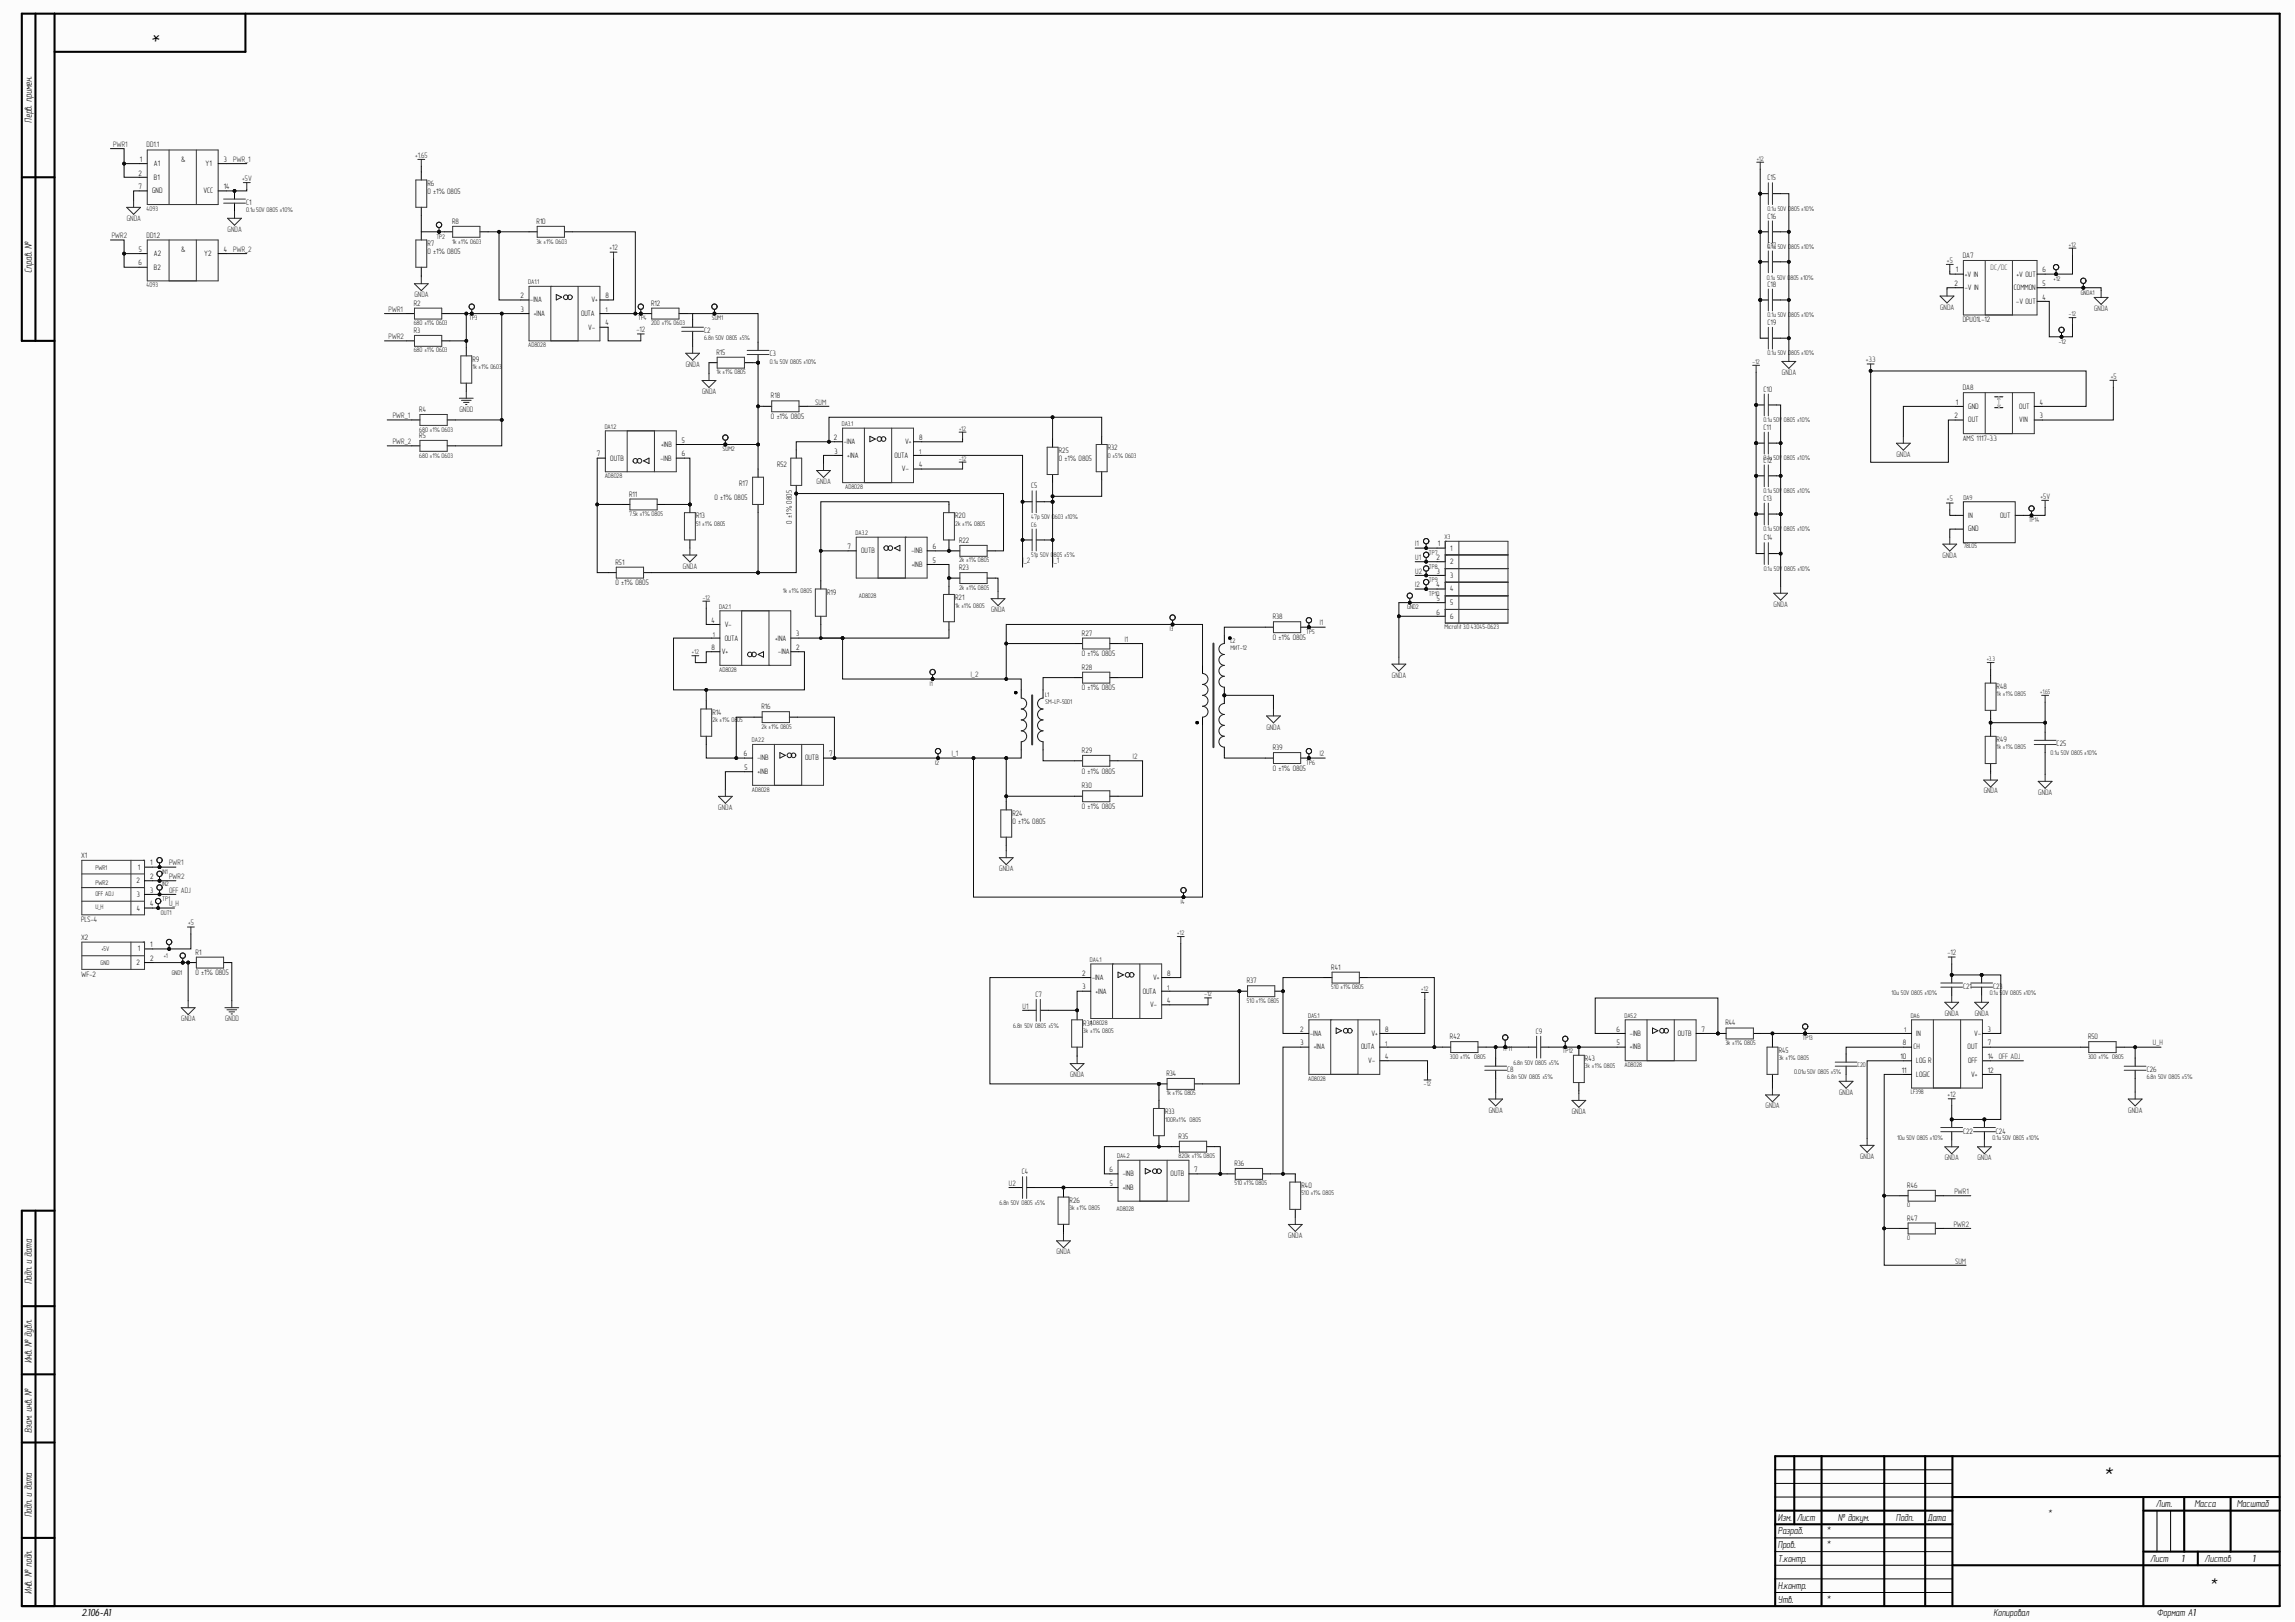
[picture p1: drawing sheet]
<svg xmlns="http://www.w3.org/2000/svg" width="841mm" height="594mm" viewBox="0 0 841 594" stroke-linecap="round" stroke-linejoin="round" font-family="sans-serif">
<defs><g id="words">
<g font-size="8.5">
<text x="59.8" y="9.3" transform="rotate(-180 59.8 9.3)">*</text>
<text x="770.2" y="543.5">*</text>
</g>
<text font-size="7" x="809.1" y="583">*</text>
<g font-size="3.8">
<text x="11.7" y="45" transform="rotate(-90 11.7 45)">Перв. примен.</text>
<text x="11.7" y="99.8" transform="rotate(-90 11.7 99.8)">Справ. №</text>
<text x="11.7" y="470.4" transform="rotate(-90 11.7 470.4)">Подп. и дата</text>
<text x="11.7" y="499.4" transform="rotate(-90 11.7 499.4)">Инв. № дубл.</text>
<text x="11.7" y="524.8" transform="rotate(-90 11.7 524.8)">Взам. инв. №</text>
<text x="789.7" y="552">Лит.</text>
<text x="803.9" y="552">Масса</text>
<text x="819.3" y="552">Масштаб</text>
<text x="11.7" y="555.8" transform="rotate(-90 11.7 555.8)">Подп. и дата</text>
<text x="651.2" y="557">Изм.</text>
<text x="658.1" y="557">Лист</text>
<text x="673.2" y="557">№ докум.</text>
<text x="694.5" y="557">Подп.</text>
<text x="706" y="557">Дата</text>
<text x="750.1" y="555.5">*</text>
<text x="651.3" y="562">Разраб.</text>
<text x="669" y="562">*</text>
<text x="651.3" y="567">Пров.</text>
<text x="669" y="567">*</text>
<text x="651.3" y="572">Т.контр.</text>
<text x="787.6" y="572">Лист</text>
<text x="799.1" y="572">1</text>
<text x="807.6" y="572">Листов</text>
<text x="825.1" y="572">1</text>
<text x="11.7" y="583.8" transform="rotate(-90 11.7 583.8)">Инв. № подл.</text>
<text x="651.3" y="587">Утв.</text>
<text x="651.3" y="582">Н.контр.</text>
<text x="669" y="587">*</text>
<text x="29.9" y="592">2.106-A1</text>
<text x="730.2" y="592">Копировал</text>
<text x="790.1" y="592">Формат А1</text>
</g>
<g font-size="2.9" fill="#262626">
<text x="41.4" y="53.8">PWR1</text>
<text x="85.4" y="59.3">PWR_1</text>
<text x="152.1" y="57.7">+1.65</text>
<text x="88.7" y="66.3">+5V</text>
<text x="46.4" y="80.9">GNDA</text>
<text x="40.9" y="87.2">PWR2</text>
<text x="83.4" y="84.9">GNDA</text>
<text x="85.4" y="92.2">PWR_2</text>
<text x="223.3" y="91.7">+12</text>
<text x="713.2" y="96.2">+5</text>
<text x="151.8" y="108.9">GNDA</text>
<text x="710.7" y="113.4">GNDA</text>
<text x="767.1" y="113.9">GNDA</text>
<text x="142.3" y="114.2">PWR1</text>
<text x="142.3" y="124.2">PWR2</text>
<text x="233.2" y="121.7">-12</text>
<text x="251.2" y="134.3">GNDA</text>
<text x="652.7" y="137.3">GNDA</text>
<text x="683.5" y="132.7">+3.3</text>
<text x="773.2" y="138.7">+5</text>
<text x="257.2" y="144.3">GNDA</text>
<text x="298.6" y="148.2">SUM</text>
<text x="143.9" y="153.2">PWR_1</text>
<text x="168.3" y="150.8">GNDD</text>
<text x="143.9" y="162.7">PWR_2</text>
<text x="694.7" y="167.3">GNDA</text>
<text x="299.1" y="177.3">GNDA</text>
<text x="713.2" y="183.6">+5</text>
<text x="747.4" y="182.6">+5V</text>
<text x="518.4" y="200.1">I1</text>
<text x="250.2" y="208.3">GNDA</text>
<text x="374.6" y="206.1">I_2</text>
<text x="385.6" y="206.1">I_1</text>
<text x="518.4" y="205.1">U1</text>
<text x="711.6" y="204.3">GNDA</text>
<text x="518.4" y="215.1">I2</text>
<text x="518.4" y="210.1">U2</text>
<text x="363.1" y="224.2">GNDA</text>
<text x="649.7" y="222.2">GNDA</text>
<text x="483.4" y="229.1">I1</text>
<text x="412" y="235.1">I1</text>
<text x="355.6" y="248.1">I_2</text>
<text x="509.9" y="248.2">GNDA</text>
<text x="463.9" y="267.2">GNDA</text>
<text x="348.6" y="277">I_1</text>
<text x="415" y="278">I2</text>
<text x="483.4" y="277">I2</text>
<text x="726.6" y="290.6">GNDA</text>
<text x="746.6" y="291.1">GNDA</text>
<text x="263.1" y="296.6">GNDA</text>
<text x="61.9" y="317">PWR1</text>
<text x="61.9" y="322">PWR2</text>
<text x="366" y="319.1">GNDA</text>
<text x="61.9" y="327">OFF ADJ</text>
<text x="61.9" y="332">U_H</text>
<text x="68.9" y="338.9">+5</text>
<text x="713.4" y="349.9">-12</text>
<text x="374.6" y="369.4">U1</text>
<text x="66.4" y="374">GNDA</text>
<text x="82.5" y="374">GNDD</text>
<text x="712.3" y="372">GNDA</text>
<text x="723.3" y="372">GNDA</text>
<text x="788.6" y="382.9">U_H</text>
<text x="392" y="394.5">GNDA</text>
<text x="673.7" y="401">GNDA</text>
<text x="713.4" y="401.8">+12</text>
<text x="545.3" y="407.5">GNDA</text>
<text x="575.8" y="408">GNDA</text>
<text x="646.7" y="406">GNDA</text>
<text x="779.6" y="407.5">GNDA</text>
<text x="681.4" y="424.5">GNDA</text>
<text x="712.3" y="425">GNDA</text>
<text x="724.4" y="425">GNDA</text>
<text x="369.6" y="434.3">U2</text>
<text x="715.9" y="437.3">PWR1</text>
<text x="715.6" y="449.3">PWR2</text>
<text x="471.9" y="453.4">GNDA</text>
<text x="387" y="459.4">GNDA</text>
<text x="716.2" y="462.8">SUM</text>
</g>
<g font-size="2.9">
<text x="51.2" y="59.3">1</text>
<text x="82" y="59.3">3</text>
<text x="50.7" y="64.3">2</text>
<text x="56.4" y="60.9">A1</text>
<text x="56.4" y="65.9">B1</text>
<text x="75.3" y="60.9">Y1</text>
<text x="50.7" y="69.3">7</text>
<text x="55.7" y="70.8">GND</text>
<text x="74.6" y="70.8">VCC</text>
<text x="82" y="69.3">14</text>
<text x="50.9" y="92.2">5</text>
<text x="56.4" y="93.8">A2</text>
<text x="74.8" y="93.8">Y2</text>
<text x="82" y="92.2">4</text>
<text x="50.7" y="97.2">6</text>
<text x="56.4" y="98.7">B2</text>
<text x="716.4" y="99.8">1</text>
<text x="719.7" y="101.3">+V IN</text>
<text x="738.6" y="101.3">+V OUT</text>
<text x="748.2" y="99.8">6</text>
<text x="716" y="104.8">2</text>
<text x="719.7" y="106.3">-V IN</text>
<text x="737.7" y="106.3">COMMON</text>
<text x="748.2" y="104.8">5</text>
<text x="190.6" y="109.2">2</text>
<text x="194.3" y="110.8">-INA</text>
<text x="216.7" y="110.8">V+</text>
<text x="221.7" y="109.2">8</text>
<text x="738.6" y="111.3">-V OUT</text>
<text x="748.2" y="109.7">4</text>
<text x="190.8" y="114.2">3</text>
<text x="195.5" y="115.7">+INA</text>
<text x="212.9" y="115.7">OUTA</text>
<text x="221.7" y="119.2">4</text>
<text x="215.5" y="120.7">V-</text>
<text x="716.4" y="148.2">1</text>
<text x="721" y="149.7">GND</text>
<text x="739.7" y="149.7">OUT</text>
<text x="747.2" y="148.2">4</text>
<text x="716" y="153.2">2</text>
<text x="721" y="154.7">OUT</text>
<text x="739.7" y="154.7">VIN</text>
<text x="747.2" y="153.2">3</text>
<text x="305.5" y="161.2">2</text>
<text x="336.7" y="161.2">8</text>
<text x="218.6" y="167.2">7</text>
<text x="242.1" y="163.7">+INB</text>
<text x="249.7" y="162.2">5</text>
<text x="249.7" y="167.2">6</text>
<text x="305.6" y="166.1">3</text>
<text x="309.1" y="162.7">-INA</text>
<text x="310.4" y="167.7">+INA</text>
<text x="327.7" y="167.7">OUTA</text>
<text x="331.5" y="162.7">V+</text>
<text x="223.5" y="168.7">OUTB</text>
<text x="242" y="168.7">-INB</text>
<text x="330.3" y="172.7">V-</text>
<text x="336.7" y="171.1">4</text>
<text x="721" y="189.7">IN</text>
<text x="732.6" y="189.7">OUT</text>
<text x="721" y="194.6">GND</text>
<text x="310.5" y="201.2">7</text>
<text x="315.5" y="202.7">OUTB</text>
<text x="333.9" y="202.7">-INB</text>
<text x="341.7" y="201.2">6</text>
<text x="526.6" y="200.1">1</text>
<text x="531.2" y="201.7">1</text>
<text x="334" y="207.7">+INB</text>
<text x="341.7" y="206.1">5</text>
<text x="526.2" y="205.1">2</text>
<text x="531.2" y="206.6">2</text>
<text x="526.2" y="215.1">4</text>
<text x="526.4" y="210.1">3</text>
<text x="531.2" y="211.6">3</text>
<text x="526.4" y="220.1">5</text>
<text x="531.2" y="216.6">4</text>
<text x="531.2" y="221.6">5</text>
<text x="526.2" y="225.1">6</text>
<text x="531.2" y="226.6">6</text>
<text x="260.6" y="228.1">4</text>
<text x="265.5" y="229.6">V-</text>
<text x="291.7" y="233.1">3</text>
<text x="260.6" y="238.1">8</text>
<text x="264.4" y="239.6">V+</text>
<text x="265.5" y="234.6">OUTA</text>
<text x="283.9" y="234.6">+INA</text>
<text x="285.1" y="239.6">-INA</text>
<text x="291.7" y="238.1">2</text>
<text x="272.5" y="277">6</text>
<text x="272.7" y="282">5</text>
<text x="277.5" y="278.5">-INB</text>
<text x="294.9" y="278.5">OUTB</text>
<text x="303.7" y="277">7</text>
<text x="277.5" y="283.5">+INB</text>
<text x="55" y="317">1</text>
<text x="50" y="323.5">2</text>
<text x="50.5" y="318.5">1</text>
<text x="55" y="322">2</text>
<text x="50.2" y="328.5">3</text>
<text x="55" y="327">3</text>
<text x="50.1" y="333.5">4</text>
<text x="55" y="332">4</text>
<text x="55" y="346.9">1</text>
<text x="50" y="353.4">2</text>
<text x="50.5" y="348.5">1</text>
<text x="55" y="351.9">2</text>
<text x="396.4" y="357.4">2</text>
<text x="400" y="358.9">-INA</text>
<text x="422.4" y="358.9">V+</text>
<text x="427.5" y="357.4">8</text>
<text x="396.6" y="362.4">3</text>
<text x="401.3" y="363.9">+INA</text>
<text x="418.6" y="363.9">OUTA</text>
<text x="421.3" y="368.9">V-</text>
<text x="427.5" y="367.4">4</text>
<text x="476.3" y="377.9">2</text>
<text x="507.4" y="377.9">8</text>
<text x="592.2" y="377.9">6</text>
<text x="623.3" y="377.9">7</text>
<text x="728.2" y="377.9">3</text>
<text x="476.4" y="382.9">3</text>
<text x="479.9" y="379.4">-INA</text>
<text x="502.4" y="379.4">V+</text>
<text x="592.3" y="382.9">5</text>
<text x="597.1" y="379.4">-INB</text>
<text x="614.6" y="379.4">OUTB</text>
<text x="697" y="382.9">8</text>
<text x="701.9" y="379.4">IN</text>
<text x="723.2" y="379.4">V-</text>
<text x="728.2" y="382.9">7</text>
<text x="481.2" y="384.4">+INA</text>
<text x="498.6" y="384.4">OUTA</text>
<text x="501.2" y="389.4">V-</text>
<text x="507.4" y="387.9">4</text>
<text x="597.1" y="384.4">+INB</text>
<text x="696.2" y="387.9">10</text>
<text x="700.9" y="384.4">CH</text>
<text x="701.9" y="389.4">LOG R</text>
<text x="720.7" y="384.4">OUT</text>
<text x="721" y="389.4">OFF</text>
<text x="728.2" y="387.9">14 OFF ADJ</text>
<text x="696.6" y="392.8">11</text>
<text x="701.9" y="394.4">LOGIC</text>
<text x="722.1" y="394.4">V+</text>
<text x="728.2" y="392.8">12</text>
<text x="406.4" y="429.3">6</text>
<text x="411.3" y="430.8">-INB</text>
<text x="428.8" y="430.8">OUTB</text>
<text x="437.5" y="429.3">7</text>
<text x="406.5" y="434.3">5</text>
<text x="411.3" y="435.8">+INB</text>
</g>
<g font-size="2.9" fill="#0e0e0e">
<text x="53.7" y="54">DD1.1</text>
<text x="66.4" y="59.3">&amp;</text>
<text x="156.5" y="68.1">R6</text>
<text x="156.5" y="71.1">0 ±1% 0805</text>
<text x="647.5" y="66">C15</text>
<text x="90.2" y="75.1">C1</text>
<text x="165.6" y="82">R8</text>
<text x="196.5" y="82">R10</text>
<text x="647.5" y="80.1">C16</text>
<text x="53.7" y="87">DD1.2</text>
<text x="66.4" y="92.2">&amp;</text>
<text x="156.5" y="90">R7</text>
<text x="156.5" y="93.1">0 ±1% 0805</text>
<text x="647.5" y="91">C17</text>
<text x="718.9" y="94.5">DA7</text>
<text x="647.5" y="105">C18</text>
<text x="151.6" y="111.9">R2</text>
<text x="238.5" y="111.9">R12</text>
<text x="647.5" y="119">C19</text>
<text x="718.9" y="118">DPU01L-12</text>
<text x="151.6" y="122">R3</text>
<text x="257.9" y="122">C2</text>
<text x="262.4" y="130">R15</text>
<text x="282" y="130.5">C3</text>
<text x="173" y="132.5">R9</text>
<text x="646" y="143.5">C10</text>
<text x="718.9" y="143">DA8</text>
<text x="282.4" y="145.9">R18</text>
<text x="153.6" y="150.9">R4</text>
<text x="282.4" y="153.5">0 ±1% 0805</text>
<text x="153.6" y="160.4">R5</text>
<text x="646" y="157.4">C11</text>
<text x="718.9" y="161.5">AMS 1117-3.3</text>
<text x="387.8" y="166">R25</text>
<text x="405.8" y="165">R32</text>
<text x="284.7" y="171.1">R52</text>
<text x="387.8" y="169">0 ±1% 0805</text>
<text x="646" y="169.4">C12</text>
<text x="270.7" y="178.2">R17</text>
<text x="377.8" y="178.9">C5</text>
<text x="230.5" y="181.9">R11</text>
<text x="261.7" y="183.1">0 ±1% 0805</text>
<text x="646" y="183.4">C13</text>
<text x="255" y="189.9">R13</text>
<text x="290" y="191.8" transform="rotate(-90 290 191.8)">0 ±1% 0805</text>
<text x="349.9" y="189.9">R20</text>
<text x="646" y="197.9">C14</text>
<text x="351.3" y="198.9">R22</text>
<text x="225.5" y="206.8">R51</text>
<text x="351.3" y="208.8">R23</text>
<text x="225.5" y="214.4">0 ±1% 0805</text>
<text x="302.9" y="217.9">R19</text>
<text x="349.9" y="219.9">R21</text>
<text x="466.2" y="226.9">R38</text>
<text x="396.3" y="232.9">R27</text>
<text x="466.2" y="234.4">0 ±1% 0805</text>
<text x="396.3" y="245.3">R28</text>
<text x="396.3" y="240.4">0 ±1% 0805</text>
<text x="396.3" y="252.8">0 ±1% 0805</text>
<text x="731.4" y="252.3">R48</text>
<text x="261" y="261.9">R14</text>
<text x="278.9" y="259.8">R16</text>
<text x="396.3" y="275.7">R29</text>
<text x="466.2" y="274.8">R39</text>
<text x="731.4" y="271.8">R49</text>
<text x="753.4" y="273.3">C25</text>
<text x="396.3" y="283.3">0 ±1% 0805</text>
<text x="466.2" y="282.3">0 ±1% 0805</text>
<text x="396.3" y="288.8">R30</text>
<text x="370.8" y="298.8">R24</text>
<text x="396.3" y="296.3">0 ±1% 0805</text>
<text x="370.8" y="301.9">0 ±1% 0805</text>
<text x="29.7" y="314.2">X1</text>
<text x="29.7" y="337.7">PLS-4</text>
<text x="29.7" y="344.1">X2</text>
<text x="71.6" y="349.6">R1</text>
<text x="29.7" y="357.8">WF-2</text>
<text x="71.6" y="357.2">0 ±1% 0805</text>
<text x="487.6" y="355.1">R41</text>
<text x="379.3" y="365.1">C7</text>
<text x="456.7" y="360.1">R37</text>
<text x="719.1" y="362.2">C21</text>
<text x="730.1" y="362.2">C23</text>
<text x="396.8" y="375.7">R31</text>
<text x="632" y="375.6">R44</text>
<text x="531.1" y="380.7">R42</text>
<text x="562.6" y="378.6">C9</text>
<text x="764.9" y="380.7">R50</text>
<text x="580.6" y="388.7">R43</text>
<text x="651.5" y="385.7">R45</text>
<text x="427.3" y="394.1">R34</text>
<text x="552.1" y="392.7">C8</text>
<text x="786.3" y="392.7">C26</text>
<text x="426.7" y="408.2">R33</text>
<text x="431.7" y="417.1">R35</text>
<text x="719.1" y="415.2">C22</text>
<text x="731.1" y="415.2">C24</text>
<text x="374.3" y="430.1">C4</text>
<text x="452.2" y="427.1">R36</text>
<text x="476.7" y="435.1">R40</text>
<text x="698.6" y="435">R46</text>
<text x="391.8" y="440.6">R26</text>
<text x="698.6" y="447">R47</text>
</g>
<text font-size="2.9" fill="#4c4c4c" x="729.2" y="98.7">DC/DC</text>
<g font-size="2.5" fill="#262626">
<text x="643.5" y="58.8">+12</text>
<text x="757.8" y="90.3">+12</text>
<text x="757.8" y="115.8">-12</text>
<text x="642" y="133.2">-12</text>
<text x="351.3" y="157.8">+12</text>
<text x="351.3" y="168.8">-12</text>
<text x="257.4" y="219.7">-12</text>
<text x="253.5" y="239.6">+12</text>
<text x="727.7" y="242.2">+3.3</text>
<text x="747.3" y="254.1">+1.65</text>
<text x="431.2" y="342.5">+12</text>
<text x="441.2" y="364.9">-12</text>
<text x="520.6" y="363">+12</text>
<text x="521.6" y="397.6">-12</text>
</g>
<g font-size="2.5" fill="#0e0e0e">
<text x="53.7" y="77.2">4093</text>
<text x="90.2" y="77.7">0.1u 50V 0805 ±10%</text>
<text x="647.5" y="77.2">0.1u 50V 0805 ±10%</text>
<text x="159.8" y="87.4">TP2</text>
<text x="165.6" y="89.2">1k ±1% 0603</text>
<text x="196.5" y="89.2">3k ±1% 0603</text>
<text x="647.5" y="91.1">0.1u 50V 0805 ±10%</text>
<text x="53.7" y="105.2">4093</text>
<text x="193.5" y="104.1">DA1.1</text>
<text x="647.2" y="102.4">0.1u 50V 0805 ±10%</text>
<text x="752.2" y="102.9">+12</text>
<text x="762.2" y="107.9">GNDA1</text>
<text x="151.6" y="119.1">680 ±1% 0603</text>
<text x="171.8" y="117.4">TP3</text>
<text x="233.8" y="117.4">TP4</text>
<text x="238.5" y="119.1">200 ±1% 0603</text>
<text x="260.7" y="117.4">SUM1</text>
<text x="647.5" y="116.2">0.1u 50V 0805 ±10%</text>
<text x="257.9" y="124.6">6.8n 50V 0805 ±5%</text>
<text x="754.1" y="125.9">-12</text>
<text x="151.6" y="129.1">680 ±1% 0603</text>
<text x="193.5" y="127.1">AD8028</text>
<text x="647.5" y="130.1">0.1u 50V 0805 ±10%</text>
<text x="173" y="135.1">1k ±1% 0603</text>
<text x="262.4" y="137.1">1k ±1% 0805</text>
<text x="282" y="133.2">0.1u 50V 0805 ±10%</text>
<text x="308.3" y="156">DA3.1</text>
<text x="646" y="154.6">0.1u 50V</text>
<text x="653.5" y="154.6">0805 ±10%</text>
<text x="153.6" y="158.1">680 ±1% 0603</text>
<text x="221.5" y="157">DA1.2</text>
<text x="153.6" y="167.6">680 ±1% 0603</text>
<text x="264.7" y="165.3">SUM2</text>
<text x="405.8" y="167.6">0 ±5% 0603</text>
<text x="646" y="168.6">0.1u 50V</text>
<text x="653.5" y="168.6">0805 ±10%</text>
<text x="221.5" y="175">AD8028</text>
<text x="309.6" y="179.2">AD8028</text>
<text x="646" y="180.5">0.1u 50V</text>
<text x="653.5" y="180.5">0805 ±10%</text>
<text x="719.2" y="183.2">DA9</text>
<text x="230.5" y="189.1">7.5k ±1% 0805</text>
<text x="377.8" y="190.1">47p 50V 0603 ±10%</text>
<text x="743.1" y="191.3">TP14</text>
<text x="255" y="192.6">51 ±1% 0805</text>
<text x="313.4" y="196">DA3.2</text>
<text x="349.9" y="192.6">2k ±1% 0805</text>
<text x="377.8" y="192.9">C6</text>
<text x="529.2" y="197.5">X3</text>
<text x="646" y="194.6">0.1u 50V</text>
<text x="653.5" y="194.6">0805 ±10%</text>
<text x="523.4" y="203.2">TP7</text>
<text x="719.2" y="200.7">78L05</text>
<text x="351.3" y="206">2k ±1% 0805</text>
<text x="377.8" y="204">51p 50V 0805 ±5%</text>
<text x="523.4" y="208.3">TP8</text>
<text x="646" y="209">0.1u 50V</text>
<text x="653.6" y="209">0805 ±10%</text>
<text x="523.4" y="213.2">TP9</text>
<text x="286.7" y="217.2">1k ±1% 0805</text>
<text x="314.6" y="219.2">AD8028</text>
<text x="351.3" y="216">2k ±1% 0805</text>
<text x="523.4" y="218.2">TP10</text>
<text x="263.4" y="223">DA2.1</text>
<text x="349.9" y="222.5">1k ±1% 0805</text>
<text x="515.5" y="223.2">GND2</text>
<text x="428.5" y="231.3">I3</text>
<text x="478.5" y="232.3">TP5</text>
<text x="529.2" y="230.5">Microfit 3.0 43045-0623</text>
<text x="450.7" y="235.5">L2</text>
<text x="450.7" y="238">МИТ-12</text>
<text x="263.4" y="246">AD8028</text>
<text x="340.7" y="251.2">I1</text>
<text x="382.9" y="255.4">L1</text>
<text x="382.9" y="258">SM-LP-5001</text>
<text x="731.4" y="255">1k ±1% 0805</text>
<text x="261" y="264.5">2k ±1% 0805</text>
<text x="278.9" y="266.9">2k ±1% 0805</text>
<text x="275.5" y="271.8">DA2.2</text>
<text x="731.4" y="274.5">1k ±1% 0805</text>
<text x="342.6" y="280.1">I2</text>
<text x="478.5" y="280.1">TP6</text>
<text x="751.2" y="276.7">0.1u 50V 0805 ±10%</text>
<text x="275.5" y="289.9">AD8028</text>
<text x="34.9" y="318.6">PWR1</text>
<text x="59.5" y="320">IN1</text>
<text x="34.9" y="324.1">PWR2</text>
<text x="34.9" y="328.1">OFF ADJ</text>
<text x="59.5" y="324.5">IN2</text>
<text x="34.9" y="333.1">U_H</text>
<text x="58.9" y="335">OUT1</text>
<text x="59.5" y="330">TP1</text>
<text x="432.5" y="331.1">I4</text>
<text x="36.9" y="353.6">GND</text>
<text x="37.1" y="348.3">+5V</text>
<text x="60" y="351">+1</text>
<text x="399.3" y="352.3">DA4.1</text>
<text x="62.9" y="357">GND1</text>
<text x="487.6" y="362.3">510 ±1% 0805</text>
<text x="692.9" y="364.5">10u 50V 0805 ±10%</text>
<text x="728.8" y="364.5">0.1u 5</text>
<text x="733.5" y="364.5">0V 0805 ±10%</text>
<text x="456.7" y="367.3">510 ±1% 0805</text>
<text x="371.1" y="376.5">6.8n 50V 0805 ±5%</text>
<text x="399.3" y="375.3">AD8028</text>
<text x="479.2" y="372.7">DA5.1</text>
<text x="595" y="372.7">DA5.2</text>
<text x="699.9" y="372.7">DA6</text>
<text x="396.8" y="378.3">3k ±1% 0805</text>
<text x="632" y="382.8">3k ±1% 0805</text>
<text x="660.3" y="381">TP13</text>
<text x="531.1" y="387.8">300 ±1% 0805</text>
<text x="550.4" y="385.1">TP11</text>
<text x="554.4" y="390">6.8n 50V 0805 ±5%</text>
<text x="572.4" y="385.6">TP12</text>
<text x="651.5" y="388.3">3k ±1% 0805</text>
<text x="764.9" y="387.8">300 ±1% 0805</text>
<text x="479.2" y="395.8">AD8028</text>
<text x="552.1" y="395.3">6.8n 50V 0805 ±5%</text>
<text x="580.6" y="391.3">3k ±1% 0805</text>
<text x="595" y="390.7">AD8028</text>
<text x="657.2" y="393.4">0.01u 50V 0805 ±5%</text>
<text x="680.5" y="390.7">C20</text>
<text x="786.3" y="395.3">6.8n 50V 0805 ±5%</text>
<text x="427.3" y="401.2">1k ±1% 0805</text>
<text x="699.9" y="400.8">LF398</text>
<text x="426.7" y="410.8">100R±1% 0805</text>
<text x="694.9" y="417.5">10u 50V 0805 ±10%</text>
<text x="729.9" y="417.5">0.1u 50V 0805 ±10%</text>
<text x="409.2" y="424.2">DA4.2</text>
<text x="431.7" y="424.2">820k ±1% 0805</text>
<text x="452.2" y="434.2">510 ±1% 0805</text>
<text x="476.7" y="437.7">510 ±1% 0805</text>
<text x="366.1" y="441.4">6.8n 50V 0805 ±5%</text>
<text x="391.8" y="443.2">3k ±1% 0805</text>
<text x="409" y="443.4">AD8028</text>
<text x="698.6" y="442.2">0</text>
<text x="698.6" y="454.2">0</text>
</g>
<g font-size="2.5">
<text x="221.7" y="114.3">1</text>
<text x="336.7" y="166.2">1</text>
<text x="261.1" y="233.2">1</text>
<text x="427.5" y="362.5">1</text>
<text x="697.5" y="378">1</text>
<text x="507.4" y="383">1</text>
</g>
</g></defs>
<g fill="#fcfcfc">
<path d="M0 0h840.1v593.3h-840.1z" fill-rule="evenodd"/>
<path d="M0 0h840.1v593.3h-840.1z" fill-rule="evenodd"/>
</g>
<g fill="none" stroke="#000" stroke-width=".76">
<path d="M13 5v119.8M20 5v583.2M89.9 5v14h-69.9M8 64.9h12M20 124.8h-12v-119.8h827.1v583.3l-827.1-.1v-144.8h12M13 443.4v144.8M8 478.4h12M8 503.4h12M8 528.3h12M657.2 533.3v25M667.2 533.3v54.9M690.2 533.3v54.9"/>
<path d="M705.2 533.3v55M715.2 533.3v55M835.1 533.3h-184.8v54.9M650.3 553.3h64.9M650.3 558.3h64.9M715.2 548.3h119.9M785.1 553.3h50M785.1 548.3v40M800.1 548.3v20M817.1 548.3v20M8 563.3h12M715.2 573.3h119.9"/>
<path d="M785.1 568.3h50M805.1 568.3v5"/>
</g>
<g fill="none" stroke="#000" stroke-width=".37">
<path d="M162.8 84.9h3M175.8 84.9h3M193.8 84.9h3M206.8 84.9h3M148.8 114.9h3M161.8 114.9h3M190.8 114.9h3M190.8 109.9h3M219.7 114.9h3.1M219.7 119.9h3.1M219.7 109.9h3.1M235.7 114.9h3"/>
<path d="M248.7 114.9h3M253.7 116.9v3M148.8 124.8h3M161.8 124.8h3M170.8 127.3v3M253.7 121.4v2.9M170.8 140.3v3M347.6 184.8v3M347.6 197.8v2.9M300.7 212.7v3M310.6 201.8h3M339.6 201.8h3"/>
<path d="M339.6 206.7h3M347.6 214.7v3M348.6 201.8h3M348.6 211.7h3M361.6 201.8h3M361.6 211.7h3M260.7 228.7h3M260.7 238.7h3M260.7 233.7h3M289.7 238.7h3M289.7 233.7h3M300.7 225.7v3"/>
<path d="M347.6 227.7v3M258.7 256.7v3M258.7 269.7v3M272.7 277.7h3M276.2 262.7h3M289.2 262.7h3M301.7 277.7h2.9M272.7 282.6h3M650.3 538.3h64.9M650.3 548.3h64.9M650.3 543.3h64.9M790.1 553.3v15"/>
<path d="M795.1 553.3v15M650.3 578.3h64.9M650.3 573.3h64.9M650.3 568.3h64.9M650.3 563.3h64.9M650.3 583.3h64.9"/>
</g>
<g fill="none" stroke="#343434" stroke-width=".37">
<path d="M165.8 82.9h10v4h-10zM196.8 82.9h10v4h-10zM151.8 112.9h10v4h-10zM238.7 112.9h10v4h-10zM249.7 119.9h8M151.8 122.8h10v4h-10zM168.8 130.3h4v10h-4zM249.7 121.4h8M345.6 197.8v-10h4v10h-4M351.6 199.8h10v4h-10zM298.7 215.7h4v10h-4zM345.6 217.7h4v10h-4z"/>
<path d="M351.6 209.7h10v4h-10zM256.7 259.7h4v10h-4zM279.2 260.7h10v4h-10z"/>
</g>
<g fill="none" stroke="#353535" stroke-width=".37">
<path d="M193.8 104.9h25.9v19.9h-25.9zM201.8 104.9h.1M201.8 104.9v19.9M211.8 104.9v19.9M313.6 196.8h26v14.9h-26zM321.6 196.8v14.9M331.6 196.8h.1M331.6 196.8v14.9M263.7 223.7h26v20h-26zM271.7 223.7v20M281.7 223.7v20M281.7 243.7h.1"/>
<path d="M275.7 272.7h26v14.9h-26zM283.7 272.7v14.9M293.7 272.7v14.9"/>
</g>
<path d="M203.8 107.9l2 1-2 1zM327.6 200.7l2-.9v2zM277.7 239.7l2-1v2zM285.7 275.7l2 1-2 1z" fill="none" stroke="#151515" stroke-width=".37"/>
<g fill="none" stroke="#1c1c1c" stroke-width=".37">
<path d="M208.1 108.8a.85 .85 0 0 0-1.3-.6 .85 .85 0 0 0 .1 1.5 .85 .85 0 0 0 1.2-.8M209.6 108.7a.85 .85 0 0 0-1.4-.4 .85 .85 0 0 0 .3 1.4 .85 .85 0 0 0 1.1-.9M325.3 200.6a.86 .86 0 0 1 1.3-.5 .86 .86 0 0 1-.1 1.4 .86 .86 0 0 1-1.2-.7M273.8 239.8a.85 .85 0 0 1 1.2-1 .85 .85 0 0 1 .2 1.5 .85 .85 0 0 1-1.3-.5M275.3 239.7a.85 .85 0 0 1 1.3-.8 .85 .85 0 0 1 .1 1.4 .85 .85 0 0 1-1.4-.5M290 276.5a.85 .85 0 0 0-1.3-.5 .85 .85 0 0 0 .1 1.4 .85 .85 0 0 0 1.2-.7"/>
<circle cx="324.6" cy="200.7" r=".85"/>
<circle cx="290.7" cy="276.7" r=".85"/>
</g>
<g fill="none" stroke="#262626" stroke-width=".37">
<path d="M153.1 58.4h2.5M154.3 58.4v2.5M643.5 59.4h2.5M644.8 59.4v2.5M223.5 92.4h2.5M224.7 92.4v2.5M233.5 122.3h2.5M234.7 122.3v2.5M251.2 129.4h5.1l-2.6 2.5zM253.7 126.8v2.6M257.2 139.4h5l-2.5 2.5zM259.7 136.8v2.6"/>
<path d="M642 133.8h2.5M643.3 133.8v2.5M168.3 145.9h5M169 146.6h3.6M169.8 147.4h2M170.5 148.1h.6M170.8 143.3v2.6M363 219.3h5.1l-2.5 2.5zM365.6 216.7v2.6M257.4 220.2h2.6M258.7 220.2v2.5M253.4 240.2h2.6"/>
<path d="M254.7 240.2v2.5M263.2 291.7h5l-2.5 2.5zM265.7 289.1v2.6"/>
</g>
<circle cx="644.8" cy="70.9" r=".51" fill="#0e0e0e"/>
<circle cx="644.8" cy="70.9" r=".51" fill="none" stroke="#0e0e0e" stroke-width=".37"/>
<path d="M644.8 70.9h3M649.3 70.9h3" fill="none" stroke="#000" stroke-width=".37"/>
<circle cx="644.8" cy="70.9" r=".51" fill="#0e0e0e"/>
<circle cx="644.8" cy="70.9" r=".51" fill="none" stroke="#0e0e0e" stroke-width=".37"/>
<path d="M647.8 66.9v8M649.3 66.9v8" fill="none" stroke="#343434" stroke-width=".37"/>
<circle cx="644.8" cy="84.9" r=".51" fill="#0e0e0e"/>
<circle cx="644.8" cy="84.9" r=".51" fill="none" stroke="#0e0e0e" stroke-width=".37"/>
<path d="M644.8 84.9h3M649.3 84.9h3" fill="none" stroke="#000" stroke-width=".37"/>
<circle cx="644.8" cy="84.9" r=".51" fill="#0e0e0e"/>
<circle cx="644.8" cy="84.9" r=".51" fill="none" stroke="#0e0e0e" stroke-width=".37"/>
<path d="M647.8 80.9v8M649.3 80.9v8" fill="none" stroke="#343434" stroke-width=".37"/>
<circle cx="643.3" cy="148.3" r=".51" fill="#0e0e0e"/>
<circle cx="643.3" cy="148.3" r=".51" fill="none" stroke="#0e0e0e" stroke-width=".37"/>
<path d="M643.3 148.3h3M647.8 148.3h3" fill="none" stroke="#000" stroke-width=".37"/>
<circle cx="643.3" cy="148.3" r=".51" fill="#0e0e0e"/>
<circle cx="643.3" cy="148.3" r=".51" fill="none" stroke="#0e0e0e" stroke-width=".37"/>
<path d="M646.3 144.3v8M647.8 144.3v8" fill="none" stroke="#343434" stroke-width=".37"/>
<circle cx="643.3" cy="162.3" r=".51" fill="#0e0e0e"/>
<circle cx="643.3" cy="162.3" r=".51" fill="none" stroke="#0e0e0e" stroke-width=".37"/>
<path d="M643.3 162.3h3M647.8 162.3h3" fill="none" stroke="#000" stroke-width=".37"/>
<circle cx="643.3" cy="162.3" r=".51" fill="#0e0e0e"/>
<circle cx="643.3" cy="162.3" r=".51" fill="none" stroke="#0e0e0e" stroke-width=".37"/>
<path d="M646.3 158.3v8M647.8 158.3v8" fill="none" stroke="#343434" stroke-width=".37"/>
<path d="M652.7 132.4h5.1l-2.5 2.5zM655.3 129.8v2.6M649.7 217.3h5.1l-2.5 2.5zM652.3 214.7v2.6" fill="none" stroke="#262626" stroke-width=".37"/>
<circle cx="234.7" cy="114.9" r=".51" fill="#0e0e0e"/>
<circle cx="234.7" cy="114.9" r=".51" fill="none" stroke="#0e0e0e" stroke-width=".37"/>
<path d="M234.7 113.4v1.5" fill="none" stroke="#000" stroke-width=".37"/>
<circle cx="234.7" cy="114.9" r=".51" fill="#0e0e0e"/>
<circle cx="234.7" cy="114.9" r=".51" fill="none" stroke="#0e0e0e" stroke-width=".37"/>
<circle cx="234.7" cy="112.3" r=".98" fill="none" stroke="#1c1c1c" stroke-width=".37"/>
<circle cx="261.7" cy="114.9" r=".51" fill="#0e0e0e"/>
<circle cx="261.7" cy="114.9" r=".51" fill="none" stroke="#0e0e0e" stroke-width=".37"/>
<path d="M261.7 113.4v1.5" fill="none" stroke="#000" stroke-width=".37"/>
<circle cx="261.7" cy="114.9" r=".51" fill="#0e0e0e"/>
<circle cx="261.7" cy="114.9" r=".51" fill="none" stroke="#0e0e0e" stroke-width=".37"/>
<circle cx="261.7" cy="112.3" r=".98" fill="none" stroke="#1c1c1c" stroke-width=".37"/>
<path d="M259.7 132.8h3M272.7 132.8h3" fill="none" stroke="#000" stroke-width=".37"/>
<path d="M262.7 130.8h10v4h-10z" fill="none" stroke="#343434" stroke-width=".37"/>
<circle cx="277.7" cy="132.8" r=".51" fill="#0e0e0e"/>
<circle cx="277.7" cy="132.8" r=".51" fill="none" stroke="#0e0e0e" stroke-width=".37"/>
<path d="M277.7 129.8v3" fill="none" stroke="#000" stroke-width=".37"/>
<circle cx="277.7" cy="132.8" r=".51" fill="#0e0e0e"/>
<circle cx="277.7" cy="132.8" r=".51" fill="none" stroke="#0e0e0e" stroke-width=".37"/>
<g fill="none" stroke="#000" stroke-width=".37">
<path d="M277.7 125.4v2.9M396.6 358.1h3M425.5 358.1h3M396.6 363h3M425.5 368h3M425.5 363h3M476.5 378.5h3M505.4 378.5h3M476.5 383.5h3M505.4 388.5h3M505.4 383.5h3M424.5 403v3"/>
<path d="M424.5 416v3M429 420h3M442 420h3M406.5 435h3M406.5 429.9h3M435.5 429.9h3M449.5 429.9h3M462.5 429.9h3"/>
</g>
<path d="M273.7 129.8h8M273.7 128.3h8M422.5 406h4v10h-4zM432 418h10v4h-10zM452.5 428h10v4h-10z" fill="none" stroke="#343434" stroke-width=".37"/>
<path d="M399.6 353.1h25.9v19.9h-25.9zM407.5 353.1h.1M407.5 353.1v19.9M417.5 353.1v19.9M479.5 373.5h25.9v20h-25.9zM487.5 373.5h.1M487.5 373.5v20M497.4 373.5v20M409.5 425h26v14.9h-26zM417.5 425v14.9M427.5 425v14.9" fill="none" stroke="#353535" stroke-width=".37"/>
<path d="M409.5 356.1l2 1-2 1zM489.4 376.5l2 1-2 1zM419.5 428l2 1-2 .9z" fill="none" stroke="#151515" stroke-width=".37"/>
<g fill="none" stroke="#1c1c1c" stroke-width=".37">
<path d="M413.9 357a.86 .86 0 0 0-1.4-.5 .86 .86 0 0 0 .2 1.5 .86 .86 0 0 0 1.2-.9M493.8 377.4a.85 .85 0 0 0-1.3-.7 .85 .85 0 0 0 0 1.5 .85 .85 0 0 0 1.3-.7M495.3 377.4a.85 .85 0 0 0-1.3-.6 .85 .85 0 0 0-.1 1.4 .85 .85 0 0 0 1.4-.4v-.4M423.9 428.8a.85 .85 0 0 0-1.3-.6 .85 .85 0 0 0 0 1.4 .85 .85 0 0 0 1.3-.6"/>
<circle cx="414.5" cy="357.1" r=".85"/>
<circle cx="424.5" cy="429" r=".85"/>
</g>
<path d="M431.3 343h2.5M432.5 343v2.6M441.2 365.5h2.6M442.5 365.5v2.5M520.6 363.5h2.6M521.9 363.5v2.5M521.6 395.6h2.6M522.9 393v2.6" fill="none" stroke="#262626" stroke-width=".37"/>
<circle cx="424.5" cy="397" r=".51" fill="#0e0e0e"/>
<circle cx="424.5" cy="397" r=".51" fill="none" stroke="#0e0e0e" stroke-width=".37"/>
<path d="M424.5 397h3M437.5 397h3" fill="none" stroke="#000" stroke-width=".37"/>
<circle cx="424.5" cy="397" r=".51" fill="#0e0e0e"/>
<circle cx="424.5" cy="397" r=".51" fill="none" stroke="#0e0e0e" stroke-width=".37"/>
<path d="M427.5 395h10v4h-10z" fill="none" stroke="#343434" stroke-width=".37"/>
<circle cx="454" cy="363" r=".51" fill="#0e0e0e"/>
<circle cx="454" cy="363" r=".51" fill="none" stroke="#0e0e0e" stroke-width=".37"/>
<circle cx="470" cy="363" r=".51" fill="#0e0e0e"/>
<circle cx="470" cy="363" r=".51" fill="none" stroke="#0e0e0e" stroke-width=".37"/>
<path d="M454 363h3" fill="none" stroke="#000" stroke-width=".37"/>
<circle cx="454" cy="363" r=".51" fill="#0e0e0e"/>
<circle cx="454" cy="363" r=".51" fill="none" stroke="#0e0e0e" stroke-width=".37"/>
<path d="M467 363h3" fill="none" stroke="#000" stroke-width=".37"/>
<circle cx="470" cy="363" r=".51" fill="#0e0e0e"/>
<circle cx="470" cy="363" r=".51" fill="none" stroke="#0e0e0e" stroke-width=".37"/>
<path d="M487.9 356.1h10v4h-10zM457 361.1h10v3.9h-10zM531.4 381.5h10v4h-10zM472.5 432.9h4v10h-4z" fill="none" stroke="#343434" stroke-width=".37"/>
<path d="M485 358.1h2.9M497.9 358.1h3M528.4 383.5h3M541.4 383.5h3M474.5 429.9v3M474.5 442.9v3" fill="none" stroke="#000" stroke-width=".37"/>
<circle cx="578.3" cy="383.5" r=".51" fill="#0e0e0e"/>
<circle cx="578.3" cy="383.5" r=".51" fill="none" stroke="#0e0e0e" stroke-width=".37"/>
<path d="M578.3 383.5v3" fill="none" stroke="#000" stroke-width=".37"/>
<circle cx="578.3" cy="383.5" r=".51" fill="#0e0e0e"/>
<circle cx="578.3" cy="383.5" r=".51" fill="none" stroke="#0e0e0e" stroke-width=".37"/>
<g fill="none" stroke="#000" stroke-width=".37">
<path d="M376.6 370h3M381.1 370h3M394.5 370.5v3M592.3 378.5h3M621.3 378.5h3M394.5 383.5v3M547.9 387.5v3M547.9 392v3M559.9 383.5h3M564.4 383.5h2.9M578.3 396.5v3M592.3 383.5h3"/>
<path d="M371.6 435h3M376.1 435h3M389.6 435.4v3M389.6 448.4v3"/>
</g>
<path d="M379.6 366v8M381.1 366v8M392.6 373.5h4v10h-4zM562.9 379.5v8M564.4 379.5v8M543.9 390.5h8M543.9 392h8M576.4 386.5h3.9v10h-3.9zM374.6 431v8M376.1 431v8M387.6 438.4h4v10h-4z" fill="none" stroke="#343434" stroke-width=".37"/>
<path d="M392 389.5h5.1l-2.6 2.6zM394.5 387v2.5M547.9 400v2.5M545.3 402.5h5.1l-2.5 2.6zM575.8 403h5.1l-2.6 2.6zM578.3 400.5v2.5M387 454.5h5.1l-2.5 2.5zM389.6 451.9v2.6M471.9 448.5h5.1l-2.5 2.5zM474.5 445.9v2.6" fill="none" stroke="#262626" stroke-width=".37"/>
<path d="M595.3 373.5h26v15h-26zM603.3 373.5v15M613.3 373.5v15" fill="none" stroke="#353535" stroke-width=".37"/>
<path d="M605.3 376.5l2 1-2 1z" fill="none" stroke="#151515" stroke-width=".37"/>
<path d="M609.7 377.4a.85 .85 0 0 0-1.3-.7 .85 .85 0 0 0 0 1.5 .85 .85 0 0 0 1.3-.7M611.1 377.4a.85 .85 0 0 0-1.3-.6 .85 .85 0 0 0 0 1.4 .85 .85 0 0 0 1.3-.4l.1-.4" fill="none" stroke="#1c1c1c" stroke-width=".37"/>
<circle cx="629.3" cy="378.5" r=".51" fill="#0e0e0e"/>
<circle cx="629.3" cy="378.5" r=".51" fill="none" stroke="#0e0e0e" stroke-width=".37"/>
<path d="M629.3 378.5h3" fill="none" stroke="#000" stroke-width=".37"/>
<circle cx="629.3" cy="378.5" r=".51" fill="#0e0e0e"/>
<circle cx="629.3" cy="378.5" r=".51" fill="none" stroke="#0e0e0e" stroke-width=".37"/>
<g fill="none" stroke="#000" stroke-width=".37">
<path d="M716.2 100.4h3M716.2 105.4h3M746.2 110.4h2.9M746.2 100.4h2.9M746.2 105.4h2.9M716.2 148.9h3M716.2 153.8h3M730.7 145.3h3M730.7 149.3h3M745.2 148.9h3M745.2 153.8h3M642.3 378.5h3"/>
<path d="M649.3 380.5v3M649.3 393.5v3"/>
</g>
<path d="M632.3 376.5h10v4h-10zM647.3 383.5h4v10h-4z" fill="none" stroke="#343434" stroke-width=".37"/>
<path d="M649.3 398.5v2.5M646.7 401h5.1l-2.5 2.6z" fill="none" stroke="#262626" stroke-width=".37"/>
<path d="M719.2 95.4h27v20h-27zM727.2 95.4h.1M727.2 95.4v20M737.2 95.4v20M719.2 143.8h26v15h-26zM727.2 143.8v15M737.2 143.8v15" fill="none" stroke="#353535" stroke-width=".37"/>
<path d="M731.7 148.3l.5 1M732.2 145.3v4M732.2 145.3l-.5 1.1M732.2 145.3l.5 1.1M732.7 148.3l-.5 1" fill="none" stroke="#aeaeae" stroke-width=".37"/>
<circle cx="643.3" cy="174.3" r=".51" fill="#0e0e0e"/>
<circle cx="643.3" cy="174.3" r=".51" fill="none" stroke="#0e0e0e" stroke-width=".37"/>
<path d="M643.3 174.3h3M647.8 174.3h3" fill="none" stroke="#000" stroke-width=".37"/>
<circle cx="643.3" cy="174.3" r=".51" fill="#0e0e0e"/>
<circle cx="643.3" cy="174.3" r=".51" fill="none" stroke="#0e0e0e" stroke-width=".37"/>
<path d="M646.3 170.3v8M647.8 170.3v8" fill="none" stroke="#343434" stroke-width=".37"/>
<circle cx="643.3" cy="188.3" r=".51" fill="#0e0e0e"/>
<circle cx="643.3" cy="188.3" r=".51" fill="none" stroke="#0e0e0e" stroke-width=".37"/>
<path d="M643.3 188.3h3M647.8 188.3h3" fill="none" stroke="#000" stroke-width=".37"/>
<circle cx="643.3" cy="188.3" r=".51" fill="#0e0e0e"/>
<circle cx="643.3" cy="188.3" r=".51" fill="none" stroke="#0e0e0e" stroke-width=".37"/>
<path d="M646.3 184.3v8M647.8 184.3v8" fill="none" stroke="#343434" stroke-width=".37"/>
<circle cx="644.8" cy="95.9" r=".51" fill="#0e0e0e"/>
<circle cx="644.8" cy="95.9" r=".51" fill="none" stroke="#0e0e0e" stroke-width=".37"/>
<path d="M644.8 95.9h3M649.3 95.9h3" fill="none" stroke="#000" stroke-width=".37"/>
<circle cx="644.8" cy="95.9" r=".51" fill="#0e0e0e"/>
<circle cx="644.8" cy="95.9" r=".51" fill="none" stroke="#0e0e0e" stroke-width=".37"/>
<path d="M647.8 91.9v8M649.3 91.9v8" fill="none" stroke="#343434" stroke-width=".37"/>
<circle cx="644.8" cy="109.9" r=".51" fill="#0e0e0e"/>
<circle cx="644.8" cy="109.9" r=".51" fill="none" stroke="#0e0e0e" stroke-width=".37"/>
<path d="M644.8 109.9h3M649.3 109.9h3" fill="none" stroke="#000" stroke-width=".37"/>
<circle cx="644.8" cy="109.9" r=".51" fill="#0e0e0e"/>
<circle cx="644.8" cy="109.9" r=".51" fill="none" stroke="#0e0e0e" stroke-width=".37"/>
<path d="M647.8 105.9v8M649.3 105.9v8" fill="none" stroke="#343434" stroke-width=".37"/>
<path d="M757.9 90.9h2.5M759.2 90.9v2.5M710.7 108.4h5l-2.5 2.6zM713.2 105.9v2.5M757.9 116.3h2.5M759.2 116.3v2.6M767.1 108.9h5.1l-2.6 2.6zM769.6 106.4v2.5M697.2 159.8v2.5M694.7 162.3h5l-2.5 2.6zM509.9 243.2h5.1l-2.6 2.6zM512.4 240.7v2.5" fill="none" stroke="#262626" stroke-width=".37"/>
<path d="M697.2 378.5h3M726.2 378.5h3M697.2 388.5h3M697.2 393.5h3M697.2 383.5h3M726.2 388.5h3M726.2 393.5h3M726.2 383.5h3" fill="none" stroke="#000" stroke-width=".37"/>
<path d="M700.2 373.5h26v25h-26zM708.2 373.5v25M718.2 373.5v25" fill="none" stroke="#353535" stroke-width=".37"/>
<circle cx="714.9" cy="410" r=".5" fill="#0e0e0e"/>
<circle cx="714.9" cy="410" r=".5" fill="none" stroke="#0e0e0e" stroke-width=".37"/>
<path d="M714.9 410v3" fill="none" stroke="#000" stroke-width=".37"/>
<circle cx="714.9" cy="410" r=".5" fill="#0e0e0e"/>
<circle cx="714.9" cy="410" r=".5" fill="none" stroke="#0e0e0e" stroke-width=".37"/>
<path d="M714.9 414.5v3" fill="none" stroke="#000" stroke-width=".37"/>
<path d="M710.9 413h8M710.9 414.5h8" fill="none" stroke="#343434" stroke-width=".37"/>
<circle cx="714.9" cy="357.1" r=".5" fill="#0e0e0e"/>
<circle cx="714.9" cy="357.1" r=".5" fill="none" stroke="#0e0e0e" stroke-width=".37"/>
<path d="M714.9 357.1v2.9" fill="none" stroke="#000" stroke-width=".37"/>
<circle cx="714.9" cy="357.1" r=".5" fill="#0e0e0e"/>
<circle cx="714.9" cy="357.1" r=".5" fill="none" stroke="#0e0e0e" stroke-width=".37"/>
<path d="M714.9 361.6v3" fill="none" stroke="#000" stroke-width=".37"/>
<path d="M710.9 360h8M710.9 361.6h8" fill="none" stroke="#343434" stroke-width=".37"/>
<circle cx="726.9" cy="410" r=".51" fill="#0e0e0e"/>
<circle cx="726.9" cy="410" r=".51" fill="none" stroke="#0e0e0e" stroke-width=".37"/>
<path d="M726.9 410v3" fill="none" stroke="#000" stroke-width=".37"/>
<circle cx="726.9" cy="410" r=".51" fill="#0e0e0e"/>
<circle cx="726.9" cy="410" r=".51" fill="none" stroke="#0e0e0e" stroke-width=".37"/>
<path d="M726.9 414.5v3" fill="none" stroke="#000" stroke-width=".37"/>
<path d="M722.9 413h8M722.9 414.5h8" fill="none" stroke="#343434" stroke-width=".37"/>
<circle cx="725.9" cy="357.1" r=".51" fill="#0e0e0e"/>
<circle cx="725.9" cy="357.1" r=".51" fill="none" stroke="#0e0e0e" stroke-width=".37"/>
<path d="M725.9 357.1v2.9" fill="none" stroke="#000" stroke-width=".37"/>
<circle cx="725.9" cy="357.1" r=".51" fill="#0e0e0e"/>
<circle cx="725.9" cy="357.1" r=".51" fill="none" stroke="#0e0e0e" stroke-width=".37"/>
<path d="M725.9 361.6v3M676.2 386v3M676.2 390.5v3M762.2 383.5h2.9M775.1 383.5h3M782.1 387.5v3M782.1 392v3M695.9 438h3M708.9 438h3M695.9 449.9h3M708.9 449.9h3" fill="none" stroke="#000" stroke-width=".37"/>
<path d="M721.9 360h8M721.9 361.6h8M672.2 389h8M672.2 390.5h8M765.1 381.5h10v4h-10zM778.1 390.5h8M778.1 392h8M698.9 436h10v3.9h-10zM698.9 447.9h10v4.1h-10z" fill="none" stroke="#343434" stroke-width=".37"/>
<g fill="none" stroke="#262626" stroke-width=".37">
<path d="M712.9 96.8h2.6M714.2 96.8v2.6M772.9 139.3h2.5M774.1 139.3v2.5M68.7 339.5h2.5M69.9 339.5v2.6M713.7 350.5h2.5M714.9 350.5v2.6M66.4 369.1h5.1l-2.6 2.5zM68.9 366.5v2.6M82.4 369.1h5M83.1 369.8h3.6"/>
<path d="M83.9 370.6h2M84.7 371.4h.5M84.9 366.5v2.6M712.4 367.1h5.1l-2.6 2.5zM714.9 364.6v2.5M723.3 367.1h5.1l-2.5 2.5zM725.9 364.6v2.5M673.7 396h5.1l-2.6 2.6zM676.2 393.5v2.5M782.1 400v2.5M681.4 419.5h5.1l-2.6 2.5zM683.9 417v2.5"/>
<path d="M713.7 402.4h2.5M714.9 402.4v2.6M714.9 417.5v2.5M726.9 417.5v2.5M779.6 402.5h5.1l-2.6 2.6zM712.4 420h5.1l-2.6 2.6zM724.4 420h5l-2.5 2.6z"/>
</g>
<circle cx="522.4" cy="210.7" r=".51" fill="#0e0e0e"/>
<circle cx="522.4" cy="210.7" r=".51" fill="none" stroke="#0e0e0e" stroke-width=".37"/>
<path d="M522.4 209.2v1.5" fill="none" stroke="#000" stroke-width=".37"/>
<circle cx="522.4" cy="210.7" r=".51" fill="#0e0e0e"/>
<circle cx="522.4" cy="210.7" r=".51" fill="none" stroke="#0e0e0e" stroke-width=".37"/>
<circle cx="522.4" cy="208.2" r=".98" fill="none" stroke="#1c1c1c" stroke-width=".37"/>
<circle cx="522.4" cy="205.7" r=".51" fill="#0e0e0e"/>
<circle cx="522.4" cy="205.7" r=".51" fill="none" stroke="#0e0e0e" stroke-width=".37"/>
<path d="M522.4 204.3v1.4" fill="none" stroke="#000" stroke-width=".37"/>
<circle cx="522.4" cy="205.7" r=".51" fill="#0e0e0e"/>
<circle cx="522.4" cy="205.7" r=".51" fill="none" stroke="#0e0e0e" stroke-width=".37"/>
<circle cx="522.4" cy="203.2" r=".98" fill="none" stroke="#1c1c1c" stroke-width=".37"/>
<circle cx="522.4" cy="215.7" r=".51" fill="#0e0e0e"/>
<circle cx="522.4" cy="215.7" r=".51" fill="none" stroke="#0e0e0e" stroke-width=".37"/>
<path d="M522.4 214.2v1.5" fill="none" stroke="#000" stroke-width=".37"/>
<circle cx="522.4" cy="215.7" r=".51" fill="#0e0e0e"/>
<circle cx="522.4" cy="215.7" r=".51" fill="none" stroke="#0e0e0e" stroke-width=".37"/>
<circle cx="522.4" cy="213.2" r=".98" fill="none" stroke="#1c1c1c" stroke-width=".37"/>
<circle cx="522.4" cy="200.8" r=".51" fill="#0e0e0e"/>
<circle cx="522.4" cy="200.8" r=".51" fill="none" stroke="#0e0e0e" stroke-width=".37"/>
<path d="M522.4 199.2v1.5" fill="none" stroke="#000" stroke-width=".37"/>
<circle cx="522.4" cy="200.8" r=".51" fill="#0e0e0e"/>
<circle cx="522.4" cy="200.8" r=".51" fill="none" stroke="#0e0e0e" stroke-width=".37"/>
<circle cx="522.4" cy="198.2" r=".98" fill="none" stroke="#1c1c1c" stroke-width=".37"/>
<circle cx="58.4" cy="317.6" r=".51" fill="#0e0e0e"/>
<circle cx="58.4" cy="317.6" r=".51" fill="none" stroke="#0e0e0e" stroke-width=".37"/>
<path d="M58.4 316.1v1.5" fill="none" stroke="#000" stroke-width=".37"/>
<circle cx="58.4" cy="317.6" r=".51" fill="#0e0e0e"/>
<circle cx="58.4" cy="317.6" r=".51" fill="none" stroke="#0e0e0e" stroke-width=".37"/>
<circle cx="58.4" cy="315.1" r=".97" fill="none" stroke="#1c1c1c" stroke-width=".37"/>
<circle cx="58.4" cy="322.6" r=".51" fill="#0e0e0e"/>
<circle cx="58.4" cy="322.6" r=".51" fill="none" stroke="#0e0e0e" stroke-width=".37"/>
<path d="M58.4 321.1v1.5" fill="none" stroke="#000" stroke-width=".37"/>
<circle cx="58.4" cy="322.6" r=".51" fill="#0e0e0e"/>
<circle cx="58.4" cy="322.6" r=".51" fill="none" stroke="#0e0e0e" stroke-width=".37"/>
<circle cx="58.4" cy="320.1" r=".97" fill="none" stroke="#1c1c1c" stroke-width=".37"/>
<circle cx="58.4" cy="327.6" r=".51" fill="#0e0e0e"/>
<circle cx="58.4" cy="327.6" r=".51" fill="none" stroke="#0e0e0e" stroke-width=".37"/>
<path d="M58.4 326.1v1.5" fill="none" stroke="#000" stroke-width=".37"/>
<circle cx="58.4" cy="327.6" r=".51" fill="#0e0e0e"/>
<circle cx="58.4" cy="327.6" r=".51" fill="none" stroke="#0e0e0e" stroke-width=".37"/>
<circle cx="58.4" cy="325.1" r=".97" fill="none" stroke="#1c1c1c" stroke-width=".37"/>
<path d="M684 133.3h2.5M685.2 133.3v2.5" fill="none" stroke="#262626" stroke-width=".37"/>
<circle cx="685.2" cy="135.8" r=".51" fill="#0e0e0e"/>
<circle cx="685.2" cy="135.8" r=".51" fill="none" stroke="#0e0e0e" stroke-width=".37"/>
<path d="M729.2 247.2v3M729.2 260.2v3M729.2 266.7v3M729.2 279.7v3M749.1 268.2v3M749.1 272.7v2.9" fill="none" stroke="#000" stroke-width=".37"/>
<path d="M727.2 250.2h4v10h-4zM727.2 269.7h4v10h-4zM745.2 271.2h8M745.2 272.7h8" fill="none" stroke="#343434" stroke-width=".37"/>
<path d="M727.9 242.7h2.5M729.2 242.7v2.5M747.9 254.7h2.5M749.1 254.7v2.5M726.6 285.7h5.1l-2.5 2.5zM729.2 283.2v2.5M746.6 286.2h5.1l-2.6 2.5zM749.1 283.6v2.6" fill="none" stroke="#262626" stroke-width=".37"/>
<circle cx="172.8" cy="114.9" r=".51" fill="#0e0e0e"/>
<circle cx="172.8" cy="114.9" r=".51" fill="none" stroke="#0e0e0e" stroke-width=".37"/>
<path d="M172.8 113.4v1.5" fill="none" stroke="#000" stroke-width=".37"/>
<circle cx="172.8" cy="114.9" r=".51" fill="#0e0e0e"/>
<circle cx="172.8" cy="114.9" r=".51" fill="none" stroke="#0e0e0e" stroke-width=".37"/>
<circle cx="172.8" cy="112.3" r=".98" fill="none" stroke="#1c1c1c" stroke-width=".37"/>
<path d="M151.8 103.9h5.1l-2.6 2.5zM154.3 101.4v2.5" fill="none" stroke="#262626" stroke-width=".37"/>
<path d="M154.3 62.9v3M154.3 75.9v3M154.3 84.9v3M154.3 97.9v3" fill="none" stroke="#000" stroke-width=".37"/>
<path d="M152.3 65.9h4v10h-4zM152.3 87.9h4v10h-4z" fill="none" stroke="#343434" stroke-width=".37"/>
<circle cx="160.8" cy="84.9" r=".51" fill="#0e0e0e"/>
<circle cx="160.8" cy="84.9" r=".51" fill="none" stroke="#0e0e0e" stroke-width=".37"/>
<path d="M160.8 83.4v1.5" fill="none" stroke="#000" stroke-width=".37"/>
<circle cx="160.8" cy="84.9" r=".51" fill="#0e0e0e"/>
<circle cx="160.8" cy="84.9" r=".51" fill="none" stroke="#0e0e0e" stroke-width=".37"/>
<g fill="none" stroke="#1c1c1c" stroke-width=".37">
<circle cx="160.8" cy="82.4" r=".98"/>
<circle cx="160.8" cy="82.4" r=".97"/>
</g>
<g fill="none" stroke="#000" stroke-width=".37">
<path d="M50.9 59.9h3M79.9 59.9h3M50.9 64.9h3M50.9 69.9h3M79.9 69.9h3M50.9 92.9h3M50.9 97.9h3M79.9 92.9h3M150.8 153.8h3M163.8 153.8h3M150.8 163.3h3M163.8 163.3h3"/>
<path d="M393.6 235.7h3M406.5 235.7h3M393.6 248.2h3M406.5 248.2h3M393.6 278.6h3M406.5 278.6h3M393.6 291.6h3M406.5 291.6h3"/>
</g>
<path d="M153.8 151.8h10v4h-10zM153.8 161.3h10v4h-10zM396.6 233.7h9.9v4h-9.9zM396.6 246.2h9.9v4h-9.9zM396.6 276.7h9.9v4h-9.9zM396.6 289.6h9.9v4h-9.9z" fill="none" stroke="#343434" stroke-width=".37"/>
<path d="M53.9 54.9h26v20h-26zM61.9 54.9v20M71.9 54.9v20M53.9 87.9h26v15h-26zM61.9 87.9v15M71.9 87.9v15" fill="none" stroke="#353535" stroke-width=".37"/>
<path d="M89.1 66.9h2.6M90.4 66.9v2.5" fill="none" stroke="#262626" stroke-width=".37"/>
<circle cx="85.9" cy="69.9" r=".51" fill="#0e0e0e"/>
<circle cx="85.9" cy="69.9" r=".51" fill="none" stroke="#0e0e0e" stroke-width=".37"/>
<path d="M85.9 69.9v3" fill="none" stroke="#000" stroke-width=".37"/>
<circle cx="85.9" cy="69.9" r=".51" fill="#0e0e0e"/>
<circle cx="85.9" cy="69.9" r=".51" fill="none" stroke="#0e0e0e" stroke-width=".37"/>
<path d="M85.9 74.4v3M368.6 293.6v3M368.6 306.6v3" fill="none" stroke="#000" stroke-width=".37"/>
<path d="M81.9 72.9h8M81.9 74.4h8M366.6 296.6h4v10h-4z" fill="none" stroke="#343434" stroke-width=".37"/>
<path d="M46.4 76h5.1l-2.6 2.5zM48.9 73.4v2.6M83.4 79.9h5l-2.5 2.6zM85.9 77.4v2.5M366 314.1h5.1l-2.5 2.6zM368.6 311.6v2.5" fill="none" stroke="#262626" stroke-width=".37"/>
<circle cx="265.7" cy="162.8" r=".51" fill="#0e0e0e"/>
<circle cx="265.7" cy="162.8" r=".51" fill="none" stroke="#0e0e0e" stroke-width=".37"/>
<path d="M265.7 161.3v1.5" fill="none" stroke="#000" stroke-width=".37"/>
<circle cx="265.7" cy="162.8" r=".51" fill="#0e0e0e"/>
<circle cx="265.7" cy="162.8" r=".51" fill="none" stroke="#0e0e0e" stroke-width=".37"/>
<circle cx="265.7" cy="160.3" r=".98" fill="none" stroke="#1c1c1c" stroke-width=".37"/>
<circle cx="68.9" cy="352.6" r=".51" fill="#0e0e0e"/>
<circle cx="68.9" cy="352.6" r=".51" fill="none" stroke="#0e0e0e" stroke-width=".37"/>
<path d="M68.9 352.6h3" fill="none" stroke="#000" stroke-width=".37"/>
<circle cx="68.9" cy="352.6" r=".51" fill="#0e0e0e"/>
<circle cx="68.9" cy="352.6" r=".51" fill="none" stroke="#0e0e0e" stroke-width=".37"/>
<path d="M716.2 188.8h3M716.2 193.8h3M738.2 188.8h3M374.1 252.7v3M382.1 252.7v3M374.1 271.7v3M382.1 271.7v3M81.9 352.6h3" fill="none" stroke="#000" stroke-width=".37"/>
<path d="M71.9 350.6h10v4h-10z" fill="none" stroke="#343434" stroke-width=".37"/>
<path d="M374.1 255.7a2 2 0 0 1 2 2 2 2 0 0 1-2 2 2 2 0 0 1 2 2 2 2 0 0 1-2 2 2 2 0 0 1 2 2 2 2 0 0 1-2 2 2 2 0 0 1 2 2 2 2 0 0 1-2 2M382.1 255.7a2 2 0 0 0-2 2 2 2 0 0 0 2 2 2 2 0 0 0-2 2 2 2 0 0 0 2 2 2 2 0 0 0-2 2 2 2 0 0 0 2 2 2 2 0 0 0-2 2 2 2 0 0 0 2 2" fill="none" stroke="#1c1c1c" stroke-width=".37"/>
<path d="M378.1 254.7v18" fill="none" stroke="#3b3b3b" stroke-width=".76"/>
<circle cx="372.1" cy="253.7" r=".23" fill="none" stroke="#000" stroke-width=".76"/>
<path d="M711.7 199.3h5l-2.5 2.5zM712.9 184.2h2.6M714.2 184.2v2.6M714.2 196.8v2.5M719.2 183.8h19v15h-19zM747.9 183.3h2.5M749.1 183.3v2.5" fill="none" stroke="#262626" stroke-width=".37"/>
<circle cx="66.9" cy="352.6" r=".51" fill="#0e0e0e"/>
<circle cx="66.9" cy="352.6" r=".51" fill="none" stroke="#0e0e0e" stroke-width=".37"/>
<path d="M66.9 351.1v1.5" fill="none" stroke="#000" stroke-width=".37"/>
<circle cx="66.9" cy="352.6" r=".51" fill="#0e0e0e"/>
<circle cx="66.9" cy="352.6" r=".51" fill="none" stroke="#0e0e0e" stroke-width=".37"/>
<g fill="none" stroke="#1c1c1c" stroke-width=".37">
<circle cx="66.9" cy="350" r=".98"/>
<circle cx="66.9" cy="350" r=".97"/>
</g>
<circle cx="341.6" cy="248.7" r=".51" fill="#0e0e0e"/>
<circle cx="341.6" cy="248.7" r=".51" fill="none" stroke="#0e0e0e" stroke-width=".37"/>
<path d="M341.6 247.2v1.5" fill="none" stroke="#000" stroke-width=".37"/>
<circle cx="341.6" cy="248.7" r=".51" fill="#0e0e0e"/>
<circle cx="341.6" cy="248.7" r=".51" fill="none" stroke="#0e0e0e" stroke-width=".37"/>
<g fill="none" stroke="#1c1c1c" stroke-width=".37">
<circle cx="341.6" cy="246.2" r=".98"/>
<circle cx="341.6" cy="246.1" r=".98"/>
</g>
<circle cx="343.6" cy="277.7" r=".51" fill="#0e0e0e"/>
<circle cx="343.6" cy="277.7" r=".51" fill="none" stroke="#0e0e0e" stroke-width=".37"/>
<path d="M343.6 276.2v1.5" fill="none" stroke="#000" stroke-width=".37"/>
<circle cx="343.6" cy="277.7" r=".51" fill="#0e0e0e"/>
<circle cx="343.6" cy="277.7" r=".51" fill="none" stroke="#0e0e0e" stroke-width=".37"/>
<circle cx="343.6" cy="275.1" r=".98" fill="none" stroke="#1c1c1c" stroke-width=".37"/>
<circle cx="661.2" cy="378.5" r=".51" fill="#0e0e0e"/>
<circle cx="661.2" cy="378.5" r=".51" fill="none" stroke="#0e0e0e" stroke-width=".37"/>
<path d="M661.2 377v1.5" fill="none" stroke="#000" stroke-width=".37"/>
<circle cx="661.2" cy="378.5" r=".51" fill="#0e0e0e"/>
<circle cx="661.2" cy="378.5" r=".51" fill="none" stroke="#0e0e0e" stroke-width=".37"/>
<g fill="none" stroke="#1c1c1c" stroke-width=".37">
<circle cx="661.2" cy="376" r=".98"/>
<circle cx="661.3" cy="376" r=".98"/>
</g>
<path d="M279.7 148.8h3M292.7 148.8h3M52.9 317.6h3M52.9 322.6h3M52.9 327.6h3M52.9 332.6h3M52.9 347.6h3M52.9 352.6h3" fill="none" stroke="#000" stroke-width=".37"/>
<path d="M282.7 146.8h10v4h-10z" fill="none" stroke="#343434" stroke-width=".37"/>
<path d="M30 315.1h22.9v20h-22.9zM48 315.1v20M30 325.1h22.9M30 320.1h22.9M30 330.1h22.9M30 345.1h22.9v9.9h-22.9zM30 350.1h22.9M48 345.1v9.9" fill="none" stroke="#353535" stroke-width=".37"/>
<circle cx="516.4" cy="220.7" r=".51" fill="#0e0e0e"/>
<circle cx="516.4" cy="220.7" r=".51" fill="none" stroke="#0e0e0e" stroke-width=".37"/>
<path d="M516.4 219.2v1.5" fill="none" stroke="#000" stroke-width=".37"/>
<circle cx="516.4" cy="220.7" r=".51" fill="#0e0e0e"/>
<circle cx="516.4" cy="220.7" r=".51" fill="none" stroke="#0e0e0e" stroke-width=".37"/>
<g fill="none" stroke="#1c1c1c" stroke-width=".37">
<circle cx="516.4" cy="218.2" r=".98"/>
<circle cx="516.4" cy="218.2" r=".97"/>
<circle cx="551.4" cy="380" r=".98"/>
<circle cx="573.4" cy="380.5" r=".98"/>
<circle cx="573.4" cy="380.5" r=".97"/>
</g>
<path d="M551.4 381v1.5M573.4 381.5v1.5" fill="none" stroke="#000" stroke-width=".37"/>
<circle cx="753.2" cy="100.4" r=".51" fill="#0e0e0e"/>
<circle cx="753.2" cy="100.4" r=".51" fill="none" stroke="#0e0e0e" stroke-width=".37"/>
<path d="M753.2 98.9v1.5" fill="none" stroke="#000" stroke-width=".37"/>
<circle cx="753.2" cy="100.4" r=".51" fill="#0e0e0e"/>
<circle cx="753.2" cy="100.4" r=".51" fill="none" stroke="#0e0e0e" stroke-width=".37"/>
<g fill="none" stroke="#1c1c1c" stroke-width=".37">
<circle cx="753.1" cy="97.9" r=".98"/>
<circle cx="753.2" cy="97.9" r=".98"/>
</g>
<circle cx="755.1" cy="123.4" r=".51" fill="#0e0e0e"/>
<circle cx="755.1" cy="123.4" r=".51" fill="none" stroke="#0e0e0e" stroke-width=".37"/>
<path d="M755.1 121.9v1.5" fill="none" stroke="#000" stroke-width=".37"/>
<circle cx="755.1" cy="123.4" r=".51" fill="#0e0e0e"/>
<circle cx="755.1" cy="123.4" r=".51" fill="none" stroke="#0e0e0e" stroke-width=".37"/>
<circle cx="755.1" cy="120.8" r=".97" fill="none" stroke="#1c1c1c" stroke-width=".37"/>
<circle cx="763.1" cy="105.4" r=".51" fill="#0e0e0e"/>
<circle cx="763.1" cy="105.4" r=".51" fill="none" stroke="#0e0e0e" stroke-width=".37"/>
<path d="M763.1 103.9v1.5" fill="none" stroke="#000" stroke-width=".37"/>
<circle cx="763.1" cy="105.4" r=".51" fill="#0e0e0e"/>
<circle cx="763.1" cy="105.4" r=".51" fill="none" stroke="#0e0e0e" stroke-width=".37"/>
<circle cx="763.1" cy="102.9" r=".98" fill="none" stroke="#1c1c1c" stroke-width=".37"/>
<circle cx="744.1" cy="188.8" r=".51" fill="#0e0e0e"/>
<circle cx="744.1" cy="188.8" r=".51" fill="none" stroke="#0e0e0e" stroke-width=".37"/>
<path d="M744.1 187.3v1.5" fill="none" stroke="#000" stroke-width=".37"/>
<circle cx="744.1" cy="188.8" r=".51" fill="#0e0e0e"/>
<circle cx="744.1" cy="188.8" r=".51" fill="none" stroke="#0e0e0e" stroke-width=".37"/>
<g fill="none" stroke="#1c1c1c" stroke-width=".37">
<circle cx="744.1" cy="186.2" r=".97"/>
<circle cx="744.2" cy="186.2" r=".97"/>
</g>
<circle cx="448.5" cy="254.7" r=".51" fill="#0e0e0e"/>
<circle cx="448.5" cy="254.7" r=".51" fill="none" stroke="#0e0e0e" stroke-width=".37"/>
<path d="M448.5 251.7v3" fill="none" stroke="#000" stroke-width=".37"/>
<circle cx="448.5" cy="254.7" r=".51" fill="#0e0e0e"/>
<circle cx="448.5" cy="254.7" r=".51" fill="none" stroke="#0e0e0e" stroke-width=".37"/>
<path d="M448.5 232.7v3M440.5 243.7v3M448.5 254.7v3M440.5 262.7v3M448.5 273.7v3" fill="none" stroke="#000" stroke-width=".37"/>
<path d="M448.5 235.7a2 2 0 0 0-2 2 2 2 0 0 0 2 2 2 2 0 0 0-2 2 2 2 0 0 0 2 2 2 2 0 0 0-2 2 2 2 0 0 0 2 2 2 2 0 0 0-2 2 2 2 0 0 0 2 2M440.5 246.7a2 2 0 0 1 2 2 2 2 0 0 1-2 2 2 2 0 0 1 2 2 2 2 0 0 1-2 2 2 2 0 0 1 2 2 2 2 0 0 1-2 2 2 2 0 0 1 2 2 2 2 0 0 1-2 2M448.5 257.7a2 2 0 0 0-2 2 2 2 0 0 0 2 2 2 2 0 0 0-2 2 2 2 0 0 0 2 2 2 2 0 0 0-2 2 2 2 0 0 0 2 2 2 2 0 0 0-2 2 2 2 0 0 0 2 2" fill="none" stroke="#1c1c1c" stroke-width=".37"/>
<path d="M444.5 235.7v38" fill="none" stroke="#3b3b3b" stroke-width=".76"/>
<g fill="none" stroke="#000" stroke-width=".76">
<circle cx="450.5" cy="233.7" r=".23"/>
<circle cx="438.5" cy="264.7" r=".23"/>
</g>
<path d="M466.5 259.7v2.5M463.9 262.2h5.1l-2.5 2.6z" fill="none" stroke="#262626" stroke-width=".37"/>
<circle cx="479.5" cy="229.7" r=".51" fill="#0e0e0e"/>
<circle cx="479.5" cy="229.7" r=".51" fill="none" stroke="#0e0e0e" stroke-width=".37"/>
<path d="M463.5 229.7h3M476.5 229.7h3" fill="none" stroke="#000" stroke-width=".37"/>
<circle cx="479.5" cy="229.7" r=".51" fill="#0e0e0e"/>
<circle cx="479.5" cy="229.7" r=".51" fill="none" stroke="#0e0e0e" stroke-width=".37"/>
<path d="M466.5 227.7h10v4h-10z" fill="none" stroke="#343434" stroke-width=".37"/>
<circle cx="479.5" cy="277.7" r=".51" fill="#0e0e0e"/>
<circle cx="479.5" cy="277.7" r=".51" fill="none" stroke="#0e0e0e" stroke-width=".37"/>
<path d="M463.5 277.7h3M476.5 277.7h3" fill="none" stroke="#000" stroke-width=".37"/>
<circle cx="479.5" cy="277.7" r=".51" fill="#0e0e0e"/>
<circle cx="479.5" cy="277.7" r=".51" fill="none" stroke="#0e0e0e" stroke-width=".37"/>
<path d="M466.5 275.6h10v4h-10z" fill="none" stroke="#343434" stroke-width=".37"/>
<circle cx="429.5" cy="228.7" r=".51" fill="#0e0e0e"/>
<circle cx="429.5" cy="228.7" r=".51" fill="none" stroke="#0e0e0e" stroke-width=".37"/>
<path d="M429.5 227.2v1.5" fill="none" stroke="#000" stroke-width=".37"/>
<circle cx="429.5" cy="228.7" r=".51" fill="#0e0e0e"/>
<circle cx="429.5" cy="228.7" r=".51" fill="none" stroke="#0e0e0e" stroke-width=".37"/>
<g fill="none" stroke="#1c1c1c" stroke-width=".37">
<circle cx="429.5" cy="226.2" r=".98"/>
<circle cx="429.5" cy="226.2" r=".97"/>
</g>
<circle cx="433.5" cy="328.6" r=".51" fill="#0e0e0e"/>
<circle cx="433.5" cy="328.6" r=".51" fill="none" stroke="#0e0e0e" stroke-width=".37"/>
<path d="M433.5 327.1v1.5" fill="none" stroke="#000" stroke-width=".37"/>
<circle cx="433.5" cy="328.6" r=".51" fill="#0e0e0e"/>
<circle cx="433.5" cy="328.6" r=".51" fill="none" stroke="#0e0e0e" stroke-width=".37"/>
<g fill="none" stroke="#1c1c1c" stroke-width=".37">
<circle cx="433.5" cy="326" r=".98"/>
<circle cx="433.5" cy="326" r=".97"/>
</g>
<circle cx="479.5" cy="277.7" r=".51" fill="#0e0e0e"/>
<circle cx="479.5" cy="277.7" r=".51" fill="none" stroke="#0e0e0e" stroke-width=".37"/>
<path d="M479.5 276.2v1.5" fill="none" stroke="#000" stroke-width=".37"/>
<circle cx="479.5" cy="277.7" r=".51" fill="#0e0e0e"/>
<circle cx="479.5" cy="277.7" r=".51" fill="none" stroke="#0e0e0e" stroke-width=".37"/>
<circle cx="479.5" cy="275.1" r=".97" fill="none" stroke="#1c1c1c" stroke-width=".37"/>
<circle cx="479.5" cy="229.7" r=".51" fill="#0e0e0e"/>
<circle cx="479.5" cy="229.7" r=".51" fill="none" stroke="#0e0e0e" stroke-width=".37"/>
<path d="M479.5 228.2v1.5" fill="none" stroke="#000" stroke-width=".37"/>
<circle cx="479.5" cy="229.7" r=".51" fill="#0e0e0e"/>
<circle cx="479.5" cy="229.7" r=".51" fill="none" stroke="#0e0e0e" stroke-width=".37"/>
<g fill="none" stroke="#1c1c1c" stroke-width=".37">
<circle cx="479.5" cy="227.2" r=".98"/>
<circle cx="479.5" cy="227.2" r=".97"/>
</g>
<circle cx="57.9" cy="332.6" r=".51" fill="#0e0e0e"/>
<circle cx="57.9" cy="332.6" r=".51" fill="none" stroke="#0e0e0e" stroke-width=".37"/>
<path d="M57.9 331.1v1.5" fill="none" stroke="#000" stroke-width=".37"/>
<circle cx="57.9" cy="332.6" r=".51" fill="#0e0e0e"/>
<circle cx="57.9" cy="332.6" r=".51" fill="none" stroke="#0e0e0e" stroke-width=".37"/>
<g fill="none" stroke="#1c1c1c" stroke-width=".37">
<circle cx="57.9" cy="330" r=".98"/>
<circle cx="57.9" cy="330" r=".97"/>
</g>
<circle cx="61.9" cy="347.6" r=".51" fill="#0e0e0e"/>
<circle cx="61.9" cy="347.6" r=".51" fill="none" stroke="#0e0e0e" stroke-width=".37"/>
<path d="M61.9 346.1v1.5" fill="none" stroke="#000" stroke-width=".37"/>
<circle cx="61.9" cy="347.6" r=".51" fill="#0e0e0e"/>
<circle cx="61.9" cy="347.6" r=".51" fill="none" stroke="#0e0e0e" stroke-width=".37"/>
<g fill="none" stroke="#1c1c1c" stroke-width=".37">
<path d="M231.9 168.9a.86 .86 0 0 1 1.3-.7 .86 .86 0 0 1 0 1.4 .86 .86 0 0 1-1.3-.7M233.4 168.8a.85 .85 0 0 1 1.3-.7 .85 .85 0 0 1 0 1.5 .85 .85 0 0 1-1.3-.7M323 160.7a.85 .85 0 0 0-1.4-.6 .85 .85 0 0 0 .2 1.5 .85 .85 0 0 0 1.2-.8M324.5 160.7a.85 .85 0 0 0-1.4-.5 .85 .85 0 0 0 .3 1.5 .85 .85 0 0 0 1.1-1"/>
<circle cx="61.9" cy="345" r=".98"/>
</g>
<g fill="none" stroke="#000" stroke-width=".37">
<path d="M644.8 123.9h3M649.3 123.9h3M403.6 159.8v3M218.8 167.8h2.9M247.7 162.8h3M247.7 167.8h3M277.7 171.8v3M305.7 161.8h2.9M305.7 166.8h2.9M334.6 171.8h3M334.6 161.8h3M334.6 166.8h3"/>
<path d="M385.6 160.8v3M385.6 173.8v3M403.6 172.8v3M227.7 184.8h3M240.7 184.8h3M277.7 184.8v3M375.1 183.8h3M375.1 197.8h3M379.6 183.8h3M379.6 197.8h3M526.4 200.7h3M526.4 205.7h3"/>
<path d="M526.4 210.7h3M526.4 215.7h3M643.3 202.8h3M647.8 202.8h3M526.4 220.7h3M526.4 225.7h3"/>
</g>
<g fill="none" stroke="#353535" stroke-width=".37">
<path d="M221.7 157.8h26v15h-26zM229.7 157.8v15M239.7 157.8v15M308.6 156.8h26v20h-26zM316.6 156.8v20M326.6 156.8v20M529.4 198.3h23v29.9h-23zM534.4 198.3v29.9M529.4 203.2h23M529.4 208.3h23M529.4 213.2h23M529.4 218.2h23"/>
<path d="M529.4 223.2h23"/>
</g>
<path d="M318.6 159.8l2 1-2 1zM235.7 168.8l2-1v2z" fill="none" stroke="#151515" stroke-width=".37"/>
<path d="M647.8 119.9v8M649.3 119.9v8M275.7 174.8h4v10h-4zM378.1 179.8v8M379.6 179.8v8M383.6 163.8h4v10h-4zM401.5 162.8h4v10h-4zM230.7 182.8h10v4h-10zM378.1 193.8v8M379.6 193.8v8M646.3 198.8v8M647.8 198.8v8" fill="none" stroke="#343434" stroke-width=".37"/>
<path d="M351.3 158.3h2.6M352.6 158.3v2.5M299.1 172.3h5.1l-2.5 2.6zM301.7 169.8v2.5M351.3 169.3h2.6M352.6 169.3v2.5" fill="none" stroke="#262626" stroke-width=".37"/>
<circle cx="252.7" cy="184.8" r=".51" fill="#0e0e0e"/>
<circle cx="252.7" cy="184.8" r=".51" fill="none" stroke="#0e0e0e" stroke-width=".37"/>
<path d="M252.7 184.8v3M252.7 197.8v2.9" fill="none" stroke="#000" stroke-width=".37"/>
<circle cx="252.7" cy="184.8" r=".51" fill="#0e0e0e"/>
<g fill="none" stroke="#0e0e0e" stroke-width=".37">
<path d="M348.6 211.7h-1v3"/>
<circle cx="252.7" cy="184.8" r=".51"/>
</g>
<path d="M250.7 187.8h4v10h-4z" fill="none" stroke="#343434" stroke-width=".37"/>
<path d="M250.2 203.3h5l-2.5 2.5zM252.7 200.7v2.6" fill="none" stroke="#262626" stroke-width=".37"/>
<circle cx="347.6" cy="211.7" r=".51" fill="#0e0e0e"/>
<g fill="none" stroke="#0e0e0e" stroke-width=".37">
<path d="M342.6 206.8h5v4.9"/>
<circle cx="347.6" cy="211.7" r=".51"/>
</g>
<circle cx="347.6" cy="211.7" r=".51" fill="#0e0e0e"/>
<g fill="none" stroke="#0e0e0e" stroke-width=".37">
<path d="M182.8 84.9v25h8M140.8 114.9h8M140.8 124.8h8M364.6 211.7h1v5M272.7 282.6h-7v6.5"/>
<circle cx="347.6" cy="211.7" r=".51"/>
</g>
<circle cx="182.8" cy="84.9" r=".51" fill="#0e0e0e"/>
<g fill="none" stroke="#0e0e0e" stroke-width=".37">
<path d="M644.8 61.9v23M253.7 124.3v2.5"/>
<circle cx="182.8" cy="84.9" r=".51"/>
</g>
<circle cx="644.8" cy="70.9" r=".51" fill="#0e0e0e"/>
<circle cx="644.8" cy="70.9" r=".51" fill="none" stroke="#0e0e0e" stroke-width=".37"/>
<circle cx="644.8" cy="84.9" r=".51" fill="#0e0e0e"/>
<g fill="none" stroke="#0e0e0e" stroke-width=".37">
<path d="M650.8 148.3h1.5v14h-1.5"/>
<circle cx="644.8" cy="84.9" r=".51"/>
</g>
<circle cx="652.3" cy="162.3" r=".51" fill="#0e0e0e"/>
<g fill="none" stroke="#0e0e0e" stroke-width=".37">
<path d="M224.7 94.9v15h-1.9M222.8 119.9v4.9h11.9M259.7 132.8v4M275.7 132.8h2M258.7 222.7v6h2M260.7 238.7h-2v4h-4"/>
<circle cx="652.3" cy="162.3" r=".51"/>
</g>
<circle cx="277.7" cy="132.8" r=".51" fill="#0e0e0e"/>
<g fill="none" stroke="#0e0e0e" stroke-width=".37">
<path d="M396.6 363h-2.1v7M428.5 368h14"/>
<circle cx="277.7" cy="132.8" r=".51"/>
</g>
<circle cx="394.5" cy="370" r=".51" fill="#0e0e0e"/>
<g fill="none" stroke="#0e0e0e" stroke-width=".37">
<path d="M445 420h2v9.9"/>
<circle cx="394.5" cy="370" r=".51"/>
</g>
<circle cx="447" cy="429.9" r=".51" fill="#0e0e0e"/>
<g fill="none" stroke="#0e0e0e" stroke-width=".37">
<path d="M424.5 419v1"/>
<circle cx="447" cy="429.9" r=".51"/>
</g>
<circle cx="424.5" cy="420" r=".51" fill="#0e0e0e"/>
<g fill="none" stroke="#0e0e0e" stroke-width=".37">
<path d="M428.5 363h25.5v34h-13.5"/>
<circle cx="424.5" cy="420" r=".51"/>
</g>
<circle cx="454" cy="363" r=".51" fill="#0e0e0e"/>
<g fill="none" stroke="#0e0e0e" stroke-width=".37">
<path d="M396.6 358.1h-34v38.9h61.9"/>
<circle cx="454" cy="363" r=".51"/>
</g>
<circle cx="424.5" cy="397" r=".51" fill="#0e0e0e"/>
<g fill="none" stroke="#0e0e0e" stroke-width=".37">
<path d="M485 358.1h-15v20.4h6.5M500.9 358.1h24.5v25.4h-17"/>
<circle cx="424.5" cy="397" r=".51"/>
</g>
<circle cx="525.4" cy="383.5" r=".51" fill="#0e0e0e"/>
<g fill="none" stroke="#0e0e0e" stroke-width=".37">
<path d="M476.5 383.5h-6.5v46.4"/>
<circle cx="525.4" cy="383.5" r=".51"/>
</g>
<circle cx="470" cy="429.9" r=".51" fill="#0e0e0e"/>
<g fill="none" stroke="#0e0e0e" stroke-width=".37">
<path d="M465.5 429.9h9"/>
<circle cx="470" cy="429.9" r=".51"/>
</g>
<circle cx="470" cy="429.9" r=".51" fill="#0e0e0e"/>
<g fill="none" stroke="#0e0e0e" stroke-width=".37">
<path d="M424.5 397v6"/>
<circle cx="470" cy="429.9" r=".51"/>
</g>
<circle cx="424.5" cy="397" r=".51" fill="#0e0e0e"/>
<g fill="none" stroke="#0e0e0e" stroke-width=".37">
<path d="M547.9 395v5M578.3 399.5v1M379.1 435h10.5v.4"/>
<circle cx="424.5" cy="397" r=".51"/>
</g>
<circle cx="389.6" cy="435" r=".51" fill="#0e0e0e"/>
<g fill="none" stroke="#0e0e0e" stroke-width=".37">
<path d="M384.1 370h10.4v.5M389.6 451.4v.5"/>
<circle cx="389.6" cy="435" r=".51"/>
</g>
<circle cx="394.5" cy="370" r=".51" fill="#0e0e0e"/>
<g fill="none" stroke="#0e0e0e" stroke-width=".37">
<path d="M374.6 370h2M394.5 386.5v.5M369.6 435h2M389.6 435h16.9"/>
<circle cx="394.5" cy="370" r=".51"/>
</g>
<circle cx="389.6" cy="435" r=".51" fill="#0e0e0e"/>
<g fill="none" stroke="#0e0e0e" stroke-width=".37">
<path d="M592.3 378.5h-8v-13h45v13h-5"/>
<circle cx="389.6" cy="435" r=".51"/>
</g>
<circle cx="629.3" cy="378.5" r=".51" fill="#0e0e0e"/>
<g fill="none" stroke="#0e0e0e" stroke-width=".37">
<path d="M643.3 136.3v26M649.3 396.5v2"/>
<circle cx="629.3" cy="378.5" r=".51"/>
</g>
<circle cx="643.3" cy="148.3" r=".51" fill="#0e0e0e"/>
<circle cx="643.3" cy="148.3" r=".51" fill="none" stroke="#0e0e0e" stroke-width=".37"/>
<circle cx="643.3" cy="162.3" r=".51" fill="#0e0e0e"/>
<g fill="none" stroke="#0e0e0e" stroke-width=".37">
<path d="M652.3 162.3v12M432.5 345.6v12.5h-4M521.9 366v12.5h-13.5"/>
<circle cx="643.3" cy="162.3" r=".51"/>
</g>
<circle cx="652.3" cy="162.3" r=".51" fill="#0e0e0e"/>
<circle cx="652.3" cy="162.3" r=".51" fill="none" stroke="#0e0e0e" stroke-width=".37"/>
<circle cx="652.3" cy="174.3" r=".51" fill="#0e0e0e"/>
<g fill="none" stroke="#0e0e0e" stroke-width=".37">
<path d="M643.3 162.3v26"/>
<circle cx="652.3" cy="174.3" r=".51"/>
</g>
<circle cx="643.3" cy="162.3" r=".51" fill="#0e0e0e"/>
<circle cx="643.3" cy="162.3" r=".51" fill="none" stroke="#0e0e0e" stroke-width=".37"/>
<circle cx="643.3" cy="174.3" r=".51" fill="#0e0e0e"/>
<circle cx="643.3" cy="174.3" r=".51" fill="none" stroke="#0e0e0e" stroke-width=".37"/>
<circle cx="643.3" cy="188.3" r=".51" fill="#0e0e0e"/>
<g fill="none" stroke="#0e0e0e" stroke-width=".37">
<path d="M650.8 188.3h1.5"/>
<circle cx="643.3" cy="188.3" r=".51"/>
</g>
<circle cx="652.3" cy="188.3" r=".51" fill="#0e0e0e"/>
<g fill="none" stroke="#0e0e0e" stroke-width=".37">
<path d="M652.3 188.3v26.4"/>
<circle cx="652.3" cy="188.3" r=".51"/>
</g>
<circle cx="652.3" cy="202.8" r=".51" fill="#0e0e0e"/>
<circle cx="652.3" cy="202.8" r=".51" fill="none" stroke="#0e0e0e" stroke-width=".37"/>
<circle cx="652.3" cy="188.3" r=".51" fill="#0e0e0e"/>
<g fill="none" stroke="#0e0e0e" stroke-width=".37">
<path d="M650.8 174.3h1.5v14"/>
<circle cx="652.3" cy="188.3" r=".51"/>
</g>
<circle cx="652.3" cy="174.3" r=".51" fill="#0e0e0e"/>
<circle cx="652.3" cy="174.3" r=".51" fill="none" stroke="#0e0e0e" stroke-width=".37"/>
<circle cx="652.3" cy="188.3" r=".51" fill="#0e0e0e"/>
<g fill="none" stroke="#0e0e0e" stroke-width=".37">
<path d="M644.8 84.9v25"/>
<circle cx="652.3" cy="188.3" r=".51"/>
</g>
<circle cx="644.8" cy="84.9" r=".51" fill="#0e0e0e"/>
<circle cx="644.8" cy="84.9" r=".51" fill="none" stroke="#0e0e0e" stroke-width=".37"/>
<circle cx="644.8" cy="95.9" r=".51" fill="#0e0e0e"/>
<circle cx="644.8" cy="95.9" r=".51" fill="none" stroke="#0e0e0e" stroke-width=".37"/>
<circle cx="644.8" cy="109.9" r=".51" fill="#0e0e0e"/>
<g fill="none" stroke="#0e0e0e" stroke-width=".37">
<path d="M749.1 105.4h20.5v1"/>
<circle cx="644.8" cy="109.9" r=".51"/>
</g>
<circle cx="763.1" cy="105.4" r=".51" fill="#0e0e0e"/>
<g fill="none" stroke="#0e0e0e" stroke-width=".37">
<path d="M749.1 110.4h1.6v13h8.5v-4.5"/>
<circle cx="763.1" cy="105.4" r=".51"/>
</g>
<circle cx="755.1" cy="123.4" r=".51" fill="#0e0e0e"/>
<g fill="none" stroke="#0e0e0e" stroke-width=".37">
<path d="M759.2 93.4v7h-10.1"/>
<circle cx="755.1" cy="123.4" r=".51"/>
</g>
<circle cx="753.2" cy="100.4" r=".51" fill="#0e0e0e"/>
<g fill="none" stroke="#0e0e0e" stroke-width=".37">
<path d="M716.2 148.9h-19v10.9M748.2 148.9h15.9v-13h-78.9v33.4h28.5v-15.5h2.5M774.1 141.8v12h-25.9"/>
<circle cx="753.2" cy="100.4" r=".51"/>
</g>
<circle cx="685.2" cy="135.8" r=".51" fill="#0e0e0e"/>
<g fill="none" stroke="#0e0e0e" stroke-width=".37">
<path d="M716.2 105.4h-3v.5M714.9 353.1v4h18v21.4h-3.7M508.4 388.5h14.5v4.5M697.2 388.5h-13.3v28.5M729.2 388.5h12"/>
<circle cx="685.2" cy="135.8" r=".51"/>
</g>
<circle cx="725.9" cy="357.1" r=".51" fill="#0e0e0e"/>
<circle cx="725.9" cy="357.1" r=".51" fill="none" stroke="#0e0e0e" stroke-width=".37"/>
<circle cx="714.9" cy="357.1" r=".5" fill="#0e0e0e"/>
<g fill="none" stroke="#0e0e0e" stroke-width=".37">
<path d="M729.2 393.5h3.7v16.5h-18v-5"/>
<circle cx="714.9" cy="357.1" r=".5"/>
</g>
<circle cx="726.9" cy="410" r=".51" fill="#0e0e0e"/>
<circle cx="726.9" cy="410" r=".51" fill="none" stroke="#0e0e0e" stroke-width=".37"/>
<circle cx="714.9" cy="410" r=".5" fill="#0e0e0e"/>
<g fill="none" stroke="#0e0e0e" stroke-width=".37">
<path d="M697.2 393.5h-7v44.5h5.7"/>
<circle cx="714.9" cy="410" r=".5"/>
</g>
<circle cx="690.2" cy="437.9" r=".51" fill="#0e0e0e"/>
<g fill="none" stroke="#0e0e0e" stroke-width=".37">
<path d="M690.2 438v11.9h5.7"/>
<circle cx="690.2" cy="437.9" r=".51"/>
</g>
<circle cx="690.2" cy="449.9" r=".51" fill="#0e0e0e"/>
<circle cx="690.2" cy="449.9" r=".51" fill="none" stroke="#0e0e0e" stroke-width=".37"/>
<circle cx="690.2" cy="437.9" r=".51" fill="#0e0e0e"/>
<g fill="none" stroke="#0e0e0e" stroke-width=".37">
<path d="M55.9 322.6h8.5M729.2 383.5h33M782.1 395v5M711.9 438h10M711.9 449.9h10"/>
<circle cx="690.2" cy="437.9" r=".51"/>
</g>
<circle cx="58.4" cy="322.6" r=".51" fill="#0e0e0e"/>
<g fill="none" stroke="#0e0e0e" stroke-width=".37">
<path d="M55.9 317.6h8.5"/>
<circle cx="58.4" cy="322.6" r=".51"/>
</g>
<circle cx="58.4" cy="317.6" r=".51" fill="#0e0e0e"/>
<g fill="none" stroke="#0e0e0e" stroke-width=".37">
<path d="M714.2 99.4v1h2M729.2 245.2v2M749.1 257.2v7.5M749.1 275.6v8"/>
<circle cx="58.4" cy="317.6" r=".51"/>
</g>
<circle cx="749.1" cy="264.7" r=".51" fill="#0e0e0e"/>
<g fill="none" stroke="#0e0e0e" stroke-width=".37">
<path d="M729.2 264.7h19.9v3.5"/>
<circle cx="749.1" cy="264.7" r=".51"/>
</g>
<circle cx="729.2" cy="264.7" r=".51" fill="#0e0e0e"/>
<circle cx="729.2" cy="264.7" r=".51" fill="none" stroke="#0e0e0e" stroke-width=".37"/>
<circle cx="749.1" cy="264.7" r=".51" fill="#0e0e0e"/>
<g fill="none" stroke="#0e0e0e" stroke-width=".37">
<path d="M729.2 263.2v3.5M729.2 282.7v.5"/>
<circle cx="749.1" cy="264.7" r=".51"/>
</g>
<circle cx="729.2" cy="264.7" r=".51" fill="#0e0e0e"/>
<g fill="none" stroke="#0e0e0e" stroke-width=".37">
<path d="M154.3 60.9v2M154.3 100.9v.5M183.8 114.9v38.9h-17"/>
<circle cx="729.2" cy="264.7" r=".51"/>
</g>
<circle cx="183.8" cy="114.9" r=".51" fill="#0e0e0e"/>
<circle cx="183.8" cy="114.9" r=".51" fill="none" stroke="#0e0e0e" stroke-width=".37"/>
<circle cx="183.8" cy="153.8" r=".51" fill="#0e0e0e"/>
<g fill="none" stroke="#0e0e0e" stroke-width=".37">
<path d="M183.8 153.8v9.5h-17"/>
<circle cx="183.8" cy="153.8" r=".51"/>
</g>
<circle cx="183.8" cy="153.8" r=".51" fill="#0e0e0e"/>
<g fill="none" stroke="#0e0e0e" stroke-width=".37">
<path d="M40.5 54.4h5v5.5h5.4M50.9 69.9h-2v3.5M90.4 69.4v.5h-7.5M141.8 153.8h9M141.8 163.3h9"/>
<circle cx="183.8" cy="153.8" r=".51"/>
</g>
<circle cx="45.5" cy="59.9" r=".51" fill="#0e0e0e"/>
<g fill="none" stroke="#0e0e0e" stroke-width=".37">
<path d="M45.5 59.9v5h5.4"/>
<circle cx="45.5" cy="59.9" r=".51"/>
</g>
<circle cx="45.5" cy="59.9" r=".51" fill="#0e0e0e"/>
<g fill="none" stroke="#0e0e0e" stroke-width=".37">
<path d="M40.5 87.9h5v5h5.4"/>
<circle cx="45.5" cy="59.9" r=".51"/>
</g>
<circle cx="45.5" cy="92.9" r=".51" fill="#0e0e0e"/>
<g fill="none" stroke="#0e0e0e" stroke-width=".37">
<path d="M45.5 92.9v5h5.4"/>
<circle cx="45.5" cy="92.9" r=".51"/>
</g>
<circle cx="45.5" cy="92.9" r=".51" fill="#0e0e0e"/>
<g fill="none" stroke="#0e0e0e" stroke-width=".37">
<path d="M82.9 59.9h7.5M82.9 92.9h7.5M222.8 114.9h9.9"/>
<circle cx="45.5" cy="92.9" r=".51"/>
</g>
<circle cx="232.7" cy="114.9" r=".51" fill="#0e0e0e"/>
<g fill="none" stroke="#0e0e0e" stroke-width=".37">
<path d="M209.8 84.9h22.9v30h3M251.7 114.9h2"/>
<circle cx="232.7" cy="114.9" r=".51"/>
</g>
<circle cx="232.7" cy="114.9" r=".51" fill="#0e0e0e"/>
<circle cx="232.7" cy="114.9" r=".51" fill="none" stroke="#0e0e0e" stroke-width=".37"/>
<circle cx="234.7" cy="114.9" r=".51" fill="#0e0e0e"/>
<g fill="none" stroke="#0e0e0e" stroke-width=".37">
<path d="M409.5 235.7h9v12.5h-9M393.6 248.2h-11.5v4.5M292.2 262.7h13.5v15h-1.1M382.1 274.7v3.9h11.5M409.5 278.6h9v13h-9"/>
<circle cx="234.7" cy="114.9" r=".51"/>
</g>
<circle cx="305.7" cy="277.7" r=".51" fill="#0e0e0e"/>
<g fill="none" stroke="#0e0e0e" stroke-width=".37">
<path d="M269.7 277.6l3 .1"/>
<circle cx="305.7" cy="277.7" r=".51"/>
</g>
<circle cx="269.7" cy="277.6" r=".51" fill="#0e0e0e"/>
<g fill="none" stroke="#0e0e0e" stroke-width=".37">
<path d="M276.2 262.7h-6.5v14.9h-11v-4.9"/>
<circle cx="269.7" cy="277.6" r=".51"/>
</g>
<circle cx="269.7" cy="277.6" r=".51" fill="#0e0e0e"/>
<g fill="none" stroke="#0e0e0e" stroke-width=".37">
<path d="M429 420h-24.5v9.9h2"/>
<circle cx="269.7" cy="277.6" r=".51"/>
</g>
<circle cx="424.5" cy="420" r=".51" fill="#0e0e0e"/>
<g fill="none" stroke="#0e0e0e" stroke-width=".37">
<path d="M438.5 429.9h11"/>
<circle cx="424.5" cy="420" r=".51"/>
</g>
<circle cx="447" cy="429.9" r=".51" fill="#0e0e0e"/>
<g fill="none" stroke="#0e0e0e" stroke-width=".37">
<path d="M518.4 200.7h8M368.6 291.6h25M368.6 309.6v2M55.9 332.6h8"/>
<circle cx="447" cy="429.9" r=".51"/>
</g>
<circle cx="368.6" cy="291.6" r=".51" fill="#0e0e0e"/>
<g fill="none" stroke="#0e0e0e" stroke-width=".37">
<path d="M368.6 277.7v15.9"/>
<circle cx="368.6" cy="291.6" r=".51"/>
</g>
<circle cx="368.6" cy="291.6" r=".51" fill="#0e0e0e"/>
<circle cx="368.6" cy="291.6" r=".51" fill="none" stroke="#0e0e0e" stroke-width=".37"/>
<circle cx="368.6" cy="277.7" r=".51" fill="#0e0e0e"/>
<g fill="none" stroke="#0e0e0e" stroke-width=".37">
<path d="M512.4 225.7v15"/>
<circle cx="368.6" cy="277.7" r=".51"/>
</g>
<circle cx="512.4" cy="225.7" r=".51" fill="#0e0e0e"/>
<g fill="none" stroke="#0e0e0e" stroke-width=".37">
<path d="M512.4 220.7v5h14"/>
<circle cx="512.4" cy="225.7" r=".51"/>
</g>
<circle cx="512.4" cy="225.7" r=".51" fill="#0e0e0e"/>
<g fill="none" stroke="#0e0e0e" stroke-width=".37">
<path d="M518.4 215.7h8"/>
<circle cx="512.4" cy="225.7" r=".51"/>
</g>
<circle cx="522.4" cy="215.7" r=".51" fill="#0e0e0e"/>
<g fill="none" stroke="#0e0e0e" stroke-width=".37">
<path d="M518.4 205.7h8M518.4 210.7h8M55.9 352.6h11M84.9 352.6v13.9"/>
<circle cx="522.4" cy="215.7" r=".51"/>
</g>
<circle cx="66.9" cy="352.6" r=".51" fill="#0e0e0e"/>
<g fill="none" stroke="#0e0e0e" stroke-width=".37">
<path d="M66.9 352.6h2v13.9"/>
<circle cx="66.9" cy="352.6" r=".51"/>
</g>
<circle cx="68.9" cy="352.6" r=".51" fill="#0e0e0e"/>
<circle cx="68.9" cy="352.6" r=".51" fill="none" stroke="#0e0e0e" stroke-width=".37"/>
<circle cx="66.9" cy="352.6" r=".51" fill="#0e0e0e"/>
<g fill="none" stroke="#0e0e0e" stroke-width=".37">
<path d="M69.9 342.1v5.5h-14"/>
<circle cx="66.9" cy="352.6" r=".51"/>
</g>
<circle cx="61.9" cy="347.6" r=".51" fill="#0e0e0e"/>
<g fill="none" stroke="#0e0e0e" stroke-width=".37">
<path d="M714.2 186.8v2h2M716.2 193.8h-2v3M749.1 185.8v3h-7.9"/>
<circle cx="61.9" cy="347.6" r=".51"/>
</g>
<circle cx="744.1" cy="188.8" r=".51" fill="#0e0e0e"/>
<g fill="none" stroke="#0e0e0e" stroke-width=".37">
<path d="M295.7 148.8h8M690.2 449.9v13.5h30"/>
<circle cx="744.1" cy="188.8" r=".51"/>
</g>
<circle cx="690.2" cy="449.9" r=".51" fill="#0e0e0e"/>
<g fill="none" stroke="#0e0e0e" stroke-width=".37">
<path d="M512.4 220.7h14M551.4 383.5h8.5"/>
<circle cx="690.2" cy="449.9" r=".51"/>
</g>
<circle cx="551.4" cy="383.5" r=".51" fill="#0e0e0e"/>
<g fill="none" stroke="#0e0e0e" stroke-width=".37">
<path d="M544.4 383.5h3.5"/>
<circle cx="551.4" cy="383.5" r=".51"/>
</g>
<circle cx="547.9" cy="383.5" r=".51" fill="#0e0e0e"/>
<g fill="none" stroke="#0e0e0e" stroke-width=".37">
<path d="M551.4 383.5h-3.5v4"/>
<circle cx="547.9" cy="383.5" r=".51"/>
</g>
<circle cx="547.9" cy="383.5" r=".51" fill="#0e0e0e"/>
<circle cx="547.9" cy="383.5" r=".51" fill="none" stroke="#0e0e0e" stroke-width=".37"/>
<circle cx="551.4" cy="383.5" r=".51" fill="#0e0e0e"/>
<g fill="none" stroke="#0e0e0e" stroke-width=".37">
<path d="M551.4 382.5v1"/>
<circle cx="551.4" cy="383.5" r=".51"/>
</g>
<circle cx="551.4" cy="383.5" r=".51" fill="#0e0e0e"/>
<g fill="none" stroke="#0e0e0e" stroke-width=".37">
<path d="M525.4 383.5h3"/>
<circle cx="551.4" cy="383.5" r=".51"/>
</g>
<circle cx="525.4" cy="383.5" r=".51" fill="#0e0e0e"/>
<g fill="none" stroke="#0e0e0e" stroke-width=".37">
<path d="M573.4 383v.5"/>
<circle cx="525.4" cy="383.5" r=".51"/>
</g>
<circle cx="573.4" cy="383.5" r=".51" fill="#0e0e0e"/>
<g fill="none" stroke="#0e0e0e" stroke-width=".37">
<path d="M567.3 383.5h25"/>
<circle cx="573.4" cy="383.5" r=".51"/>
</g>
<circle cx="573.4" cy="383.5" r=".51" fill="#0e0e0e"/>
<circle cx="573.4" cy="383.5" r=".51" fill="none" stroke="#0e0e0e" stroke-width=".37"/>
<circle cx="578.3" cy="383.5" r=".51" fill="#0e0e0e"/>
<g fill="none" stroke="#0e0e0e" stroke-width=".37">
<path d="M649.3 378.5v2"/>
<circle cx="578.3" cy="383.5" r=".51"/>
</g>
<circle cx="649.3" cy="378.5" r=".51" fill="#0e0e0e"/>
<g fill="none" stroke="#0e0e0e" stroke-width=".37">
<path d="M697.2 383.5h-21v2.5M778.1 383.5h4"/>
<circle cx="649.3" cy="378.5" r=".51"/>
</g>
<circle cx="782.1" cy="383.5" r=".51" fill="#0e0e0e"/>
<g fill="none" stroke="#0e0e0e" stroke-width=".37">
<path d="M368.6 235.7h25"/>
<circle cx="782.1" cy="383.5" r=".51"/>
</g>
<circle cx="368.6" cy="235.7" r=".51" fill="#0e0e0e"/>
<g fill="none" stroke="#0e0e0e" stroke-width=".37">
<path d="M448.5 254.7h18v5"/>
<circle cx="368.6" cy="235.7" r=".51"/>
</g>
<circle cx="448.5" cy="254.7" r=".51" fill="#0e0e0e"/>
<g fill="none" stroke="#0e0e0e" stroke-width=".37">
<path d="M463.5 229.7h-15v3M479.5 229.7h5.9M448.5 276.7v1h15"/>
<circle cx="448.5" cy="254.7" r=".51"/>
</g>
<circle cx="479.5" cy="229.7" r=".51" fill="#0e0e0e"/>
<g fill="none" stroke="#0e0e0e" stroke-width=".37">
<path d="M479.5 277.7h5.9"/>
<circle cx="479.5" cy="229.7" r=".51"/>
</g>
<circle cx="479.5" cy="277.7" r=".51" fill="#0e0e0e"/>
<g fill="none" stroke="#0e0e0e" stroke-width=".37">
<path d="M440.5 243.7v-15h-71.9v20h5.5v4"/>
<circle cx="479.5" cy="277.7" r=".51"/>
</g>
<circle cx="368.6" cy="248.7" r=".51" fill="#0e0e0e"/>
<circle cx="368.6" cy="248.7" r=".51" fill="none" stroke="#0e0e0e" stroke-width=".37"/>
<circle cx="368.6" cy="235.7" r=".51" fill="#0e0e0e"/>
<circle cx="368.6" cy="235.7" r=".51" fill="none" stroke="#0e0e0e" stroke-width=".37"/>
<circle cx="429.5" cy="228.7" r=".51" fill="#0e0e0e"/>
<g fill="none" stroke="#0e0e0e" stroke-width=".37">
<path d="M791.6 383.5h-9.5v4"/>
<circle cx="429.5" cy="228.7" r=".51"/>
</g>
<circle cx="782.1" cy="383.5" r=".51" fill="#0e0e0e"/>
<g fill="none" stroke="#0e0e0e" stroke-width=".37">
<path d="M374.1 274.7v3h-5.5"/>
<circle cx="782.1" cy="383.5" r=".51"/>
</g>
<circle cx="368.6" cy="277.7" r=".51" fill="#0e0e0e"/>
<g fill="none" stroke="#0e0e0e" stroke-width=".37">
<path d="M440.5 265.7v62.9h-83.9v-50.9"/>
<circle cx="368.6" cy="277.7" r=".51"/>
</g>
<circle cx="356.6" cy="277.7" r=".51" fill="#0e0e0e"/>
<circle cx="356.6" cy="277.7" r=".51" fill="none" stroke="#0e0e0e" stroke-width=".37"/>
<circle cx="433.5" cy="328.6" r=".51" fill="#0e0e0e"/>
<g fill="none" stroke="#0e0e0e" stroke-width=".37">
<path d="M170.8 114.9v9.9h-6M55.9 327.6h8.5"/>
<circle cx="433.5" cy="328.6" r=".51"/>
</g>
<circle cx="170.8" cy="124.8" r=".51" fill="#0e0e0e"/>
<circle cx="170.8" cy="124.8" r=".51" fill="none" stroke="#0e0e0e" stroke-width=".37"/>
<circle cx="170.8" cy="114.9" r=".51" fill="#0e0e0e"/>
<g fill="none" stroke="#0e0e0e" stroke-width=".37">
<path d="M170.8 124.8v2.5"/>
<circle cx="170.8" cy="114.9" r=".51"/>
</g>
<circle cx="170.8" cy="124.8" r=".51" fill="#0e0e0e"/>
<g fill="none" stroke="#0e0e0e" stroke-width=".37">
<path d="M645.3 378.5h15.9"/>
<circle cx="170.8" cy="124.8" r=".51"/>
</g>
<circle cx="649.3" cy="378.5" r=".51" fill="#0e0e0e"/>
<circle cx="649.3" cy="378.5" r=".51" fill="none" stroke="#0e0e0e" stroke-width=".37"/>
<circle cx="661.2" cy="378.5" r=".51" fill="#0e0e0e"/>
<g fill="none" stroke="#0e0e0e" stroke-width=".37">
<path d="M661.3 378.5h35.9"/>
<circle cx="661.2" cy="378.5" r=".51"/>
</g>
<circle cx="661.2" cy="378.5" r=".51" fill="#0e0e0e"/>
<g fill="none" stroke="#0e0e0e" stroke-width=".37">
<path d="M154.3 84.9h8.5"/>
<circle cx="661.2" cy="378.5" r=".51"/>
</g>
<circle cx="160.8" cy="84.9" r=".51" fill="#0e0e0e"/>
<g fill="none" stroke="#0e0e0e" stroke-width=".37">
<path d="M178.8 84.9h15"/>
<circle cx="160.8" cy="84.9" r=".51"/>
</g>
<circle cx="182.8" cy="84.9" r=".51" fill="#0e0e0e"/>
<g fill="none" stroke="#0e0e0e" stroke-width=".37">
<path d="M164.8 114.9h26"/>
<circle cx="182.8" cy="84.9" r=".51"/>
</g>
<circle cx="170.8" cy="114.9" r=".51" fill="#0e0e0e"/>
<circle cx="170.8" cy="114.9" r=".51" fill="none" stroke="#0e0e0e" stroke-width=".37"/>
<circle cx="172.8" cy="114.9" r=".51" fill="#0e0e0e"/>
<circle cx="172.8" cy="114.9" r=".51" fill="none" stroke="#0e0e0e" stroke-width=".37"/>
<circle cx="183.8" cy="114.9" r=".51" fill="#0e0e0e"/>
<g fill="none" stroke="#0e0e0e" stroke-width=".37">
<path d="M305.7 277.7h62.9"/>
<circle cx="183.8" cy="114.9" r=".51"/>
</g>
<circle cx="305.7" cy="277.7" r=".51" fill="#0e0e0e"/>
<circle cx="305.7" cy="277.7" r=".51" fill="none" stroke="#0e0e0e" stroke-width=".37"/>
<circle cx="343.6" cy="277.7" r=".51" fill="#0e0e0e"/>
<circle cx="343.6" cy="277.7" r=".51" fill="none" stroke="#0e0e0e" stroke-width=".37"/>
<circle cx="356.6" cy="277.7" r=".51" fill="#0e0e0e"/>
<circle cx="356.6" cy="277.7" r=".51" fill="none" stroke="#0e0e0e" stroke-width=".37"/>
<circle cx="368.6" cy="277.7" r=".51" fill="#0e0e0e"/>
<g fill="none" stroke="#0e0e0e" stroke-width=".37">
<path d="M250.7 167.8h2v17h-9"/>
<circle cx="368.6" cy="277.7" r=".51"/>
</g>
<circle cx="252.7" cy="184.8" r=".51" fill="#0e0e0e"/>
<g fill="none" stroke="#0e0e0e" stroke-width=".37">
<path d="M308.6 233.7v15h60"/>
<circle cx="252.7" cy="184.8" r=".51"/>
</g>
<circle cx="368.6" cy="248.7" r=".51" fill="#0e0e0e"/>
<circle cx="368.6" cy="248.7" r=".51" fill="none" stroke="#0e0e0e" stroke-width=".37"/>
<circle cx="341.6" cy="248.7" r=".51" fill="#0e0e0e"/>
<circle cx="341.6" cy="248.7" r=".51" fill="none" stroke="#0e0e0e" stroke-width=".37"/>
<circle cx="308.6" cy="233.7" r=".51" fill="#0e0e0e"/>
<g fill="none" stroke="#0e0e0e" stroke-width=".37">
<path d="M277.7 132.8v16h2"/>
<circle cx="308.6" cy="233.7" r=".51"/>
</g>
<circle cx="277.7" cy="132.8" r=".51" fill="#0e0e0e"/>
<circle cx="277.7" cy="132.8" r=".51" fill="none" stroke="#0e0e0e" stroke-width=".37"/>
<circle cx="277.7" cy="148.8" r=".51" fill="#0e0e0e"/>
<g fill="none" stroke="#0e0e0e" stroke-width=".37">
<path d="M265.7 162.8h12"/>
<circle cx="277.7" cy="148.8" r=".51"/>
</g>
<circle cx="277.7" cy="162.8" r=".51" fill="#0e0e0e"/>
<circle cx="277.7" cy="162.8" r=".51" fill="none" stroke="#0e0e0e" stroke-width=".37"/>
<circle cx="265.7" cy="162.8" r=".51" fill="#0e0e0e"/>
<g fill="none" stroke="#0e0e0e" stroke-width=".37">
<path d="M250.7 162.8h15"/>
<circle cx="265.7" cy="162.8" r=".51"/>
</g>
<circle cx="265.7" cy="162.8" r=".51" fill="#0e0e0e"/>
<g fill="none" stroke="#0e0e0e" stroke-width=".37">
<path d="M277.7 148.8v23"/>
<circle cx="265.7" cy="162.8" r=".51"/>
</g>
<circle cx="277.7" cy="162.8" r=".51" fill="#0e0e0e"/>
<circle cx="277.7" cy="162.8" r=".51" fill="none" stroke="#0e0e0e" stroke-width=".37"/>
<circle cx="277.7" cy="148.8" r=".51" fill="#0e0e0e"/>
<g fill="none" stroke="#0e0e0e" stroke-width=".37">
<path d="M277.7 187.8v21.9"/>
<circle cx="277.7" cy="148.8" r=".51"/>
</g>
<circle cx="277.7" cy="209.7" r=".51" fill="#0e0e0e"/>
<g fill="none" stroke="#0e0e0e" stroke-width=".37">
<path d="M292.7 233.7h15.9"/>
<circle cx="277.7" cy="209.7" r=".51"/>
</g>
<circle cx="308.6" cy="233.7" r=".51" fill="#0e0e0e"/>
<g fill="none" stroke="#0e0e0e" stroke-width=".37">
<path d="M300.7 228.7v5h46.9v-3"/>
<circle cx="308.6" cy="233.7" r=".51"/>
</g>
<circle cx="308.6" cy="233.7" r=".51" fill="#0e0e0e"/>
<circle cx="308.6" cy="233.7" r=".51" fill="none" stroke="#0e0e0e" stroke-width=".37"/>
<circle cx="300.7" cy="233.7" r=".51" fill="#0e0e0e"/>
<g fill="none" stroke="#0e0e0e" stroke-width=".37">
<path d="M342.6 201.8h5"/>
<circle cx="300.7" cy="233.7" r=".51"/>
</g>
<circle cx="347.6" cy="201.8" r=".51" fill="#0e0e0e"/>
<g fill="none" stroke="#0e0e0e" stroke-width=".37">
<path d="M347.6 184.8v-1h-46.9v18h10"/>
<circle cx="347.6" cy="201.8" r=".51"/>
</g>
<circle cx="300.7" cy="201.8" r=".51" fill="#0e0e0e"/>
<g fill="none" stroke="#0e0e0e" stroke-width=".37">
<path d="M300.7 201.8v10.9"/>
<circle cx="300.7" cy="201.8" r=".51"/>
</g>
<circle cx="300.7" cy="201.8" r=".51" fill="#0e0e0e"/>
<g fill="none" stroke="#0e0e0e" stroke-width=".37">
<path d="M650.8 202.8h1.5"/>
<circle cx="300.7" cy="201.8" r=".51"/>
</g>
<circle cx="652.3" cy="202.8" r=".51" fill="#0e0e0e"/>
<g fill="none" stroke="#0e0e0e" stroke-width=".37">
<path d="M643.3 188.3v14.5"/>
<circle cx="652.3" cy="202.8" r=".51"/>
</g>
<circle cx="643.3" cy="188.3" r=".51" fill="#0e0e0e"/>
<g fill="none" stroke="#0e0e0e" stroke-width=".37">
<path d="M652.3 95.9h3v14"/>
<circle cx="643.3" cy="188.3" r=".51"/>
</g>
<circle cx="655.3" cy="95.9" r=".51" fill="#0e0e0e"/>
<circle cx="655.3" cy="95.9" r=".51" fill="none" stroke="#0e0e0e" stroke-width=".37"/>
<circle cx="655.3" cy="109.9" r=".51" fill="#0e0e0e"/>
<g fill="none" stroke="#0e0e0e" stroke-width=".37">
<path d="M652.3 109.9h3v19.9"/>
<circle cx="655.3" cy="109.9" r=".51"/>
</g>
<circle cx="655.3" cy="109.9" r=".51" fill="#0e0e0e"/>
<circle cx="655.3" cy="109.9" r=".51" fill="none" stroke="#0e0e0e" stroke-width=".37"/>
<circle cx="655.3" cy="123.9" r=".51" fill="#0e0e0e"/>
<g fill="none" stroke="#0e0e0e" stroke-width=".37">
<path d="M655.3 84.9v11"/>
<circle cx="655.3" cy="123.9" r=".51"/>
</g>
<circle cx="655.3" cy="95.9" r=".51" fill="#0e0e0e"/>
<circle cx="655.3" cy="95.9" r=".51" fill="none" stroke="#0e0e0e" stroke-width=".37"/>
<circle cx="655.3" cy="84.9" r=".51" fill="#0e0e0e"/>
<g fill="none" stroke="#0e0e0e" stroke-width=".37">
<path d="M652.3 70.9h3v14h-3"/>
<circle cx="655.3" cy="84.9" r=".51"/>
</g>
<circle cx="655.3" cy="84.9" r=".51" fill="#0e0e0e"/>
<g fill="none" stroke="#0e0e0e" stroke-width=".37">
<path d="M644.8 109.9v14"/>
<circle cx="655.3" cy="84.9" r=".51"/>
</g>
<circle cx="644.8" cy="109.9" r=".51" fill="#0e0e0e"/>
<g fill="none" stroke="#0e0e0e" stroke-width=".37">
<path d="M652.3 123.9h3"/>
<circle cx="644.8" cy="109.9" r=".51"/>
</g>
<circle cx="655.3" cy="123.9" r=".51" fill="#0e0e0e"/>
<g fill="none" stroke="#0e0e0e" stroke-width=".37">
<path d="M347.6 200.7v1.1h1"/>
<circle cx="655.3" cy="123.9" r=".51"/>
</g>
<circle cx="347.6" cy="201.8" r=".51" fill="#0e0e0e"/>
<g fill="none" stroke="#0e0e0e" stroke-width=".37">
<path d="M305.7 166.8h-4v3M337.6 171.8h15M352.6 160.8v1h-15M385.6 160.8v-8h-81.9v9"/>
<circle cx="347.6" cy="201.8" r=".51"/>
</g>
<circle cx="303.7" cy="161.8" r=".51" fill="#0e0e0e"/>
<circle cx="303.7" cy="161.8" r=".51" fill="none" stroke="#0e0e0e" stroke-width=".37"/>
<circle cx="385.6" cy="152.8" r=".51" fill="#0e0e0e"/>
<g fill="none" stroke="#0e0e0e" stroke-width=".37">
<path d="M374.6 197.8h.5"/>
<circle cx="385.6" cy="152.8" r=".51"/>
</g>
<circle cx="374.6" cy="197.8" r=".51" fill="#0e0e0e"/>
<g fill="none" stroke="#0e0e0e" stroke-width=".37">
<path d="M382.6 197.8h3"/>
<circle cx="374.6" cy="197.8" r=".51"/>
</g>
<circle cx="385.6" cy="197.8" r=".51" fill="#0e0e0e"/>
<g fill="none" stroke="#0e0e0e" stroke-width=".37">
<path d="M382.6 183.8h3"/>
<circle cx="385.6" cy="197.8" r=".51"/>
</g>
<circle cx="385.6" cy="183.8" r=".51" fill="#0e0e0e"/>
<g fill="none" stroke="#0e0e0e" stroke-width=".37">
<path d="M374.6 183.8h.5"/>
<circle cx="385.6" cy="183.8" r=".51"/>
</g>
<circle cx="374.6" cy="183.8" r=".51" fill="#0e0e0e"/>
<g fill="none" stroke="#0e0e0e" stroke-width=".37">
<path d="M337.6 166.8h37v40.9"/>
<circle cx="374.6" cy="183.8" r=".51"/>
</g>
<circle cx="374.6" cy="183.8" r=".51" fill="#0e0e0e"/>
<circle cx="374.6" cy="183.8" r=".51" fill="none" stroke="#0e0e0e" stroke-width=".37"/>
<circle cx="374.6" cy="197.8" r=".51" fill="#0e0e0e"/>
<g fill="none" stroke="#0e0e0e" stroke-width=".37">
<path d="M305.7 161.8h-14v3"/>
<circle cx="374.6" cy="197.8" r=".51"/>
</g>
<circle cx="303.7" cy="161.8" r=".51" fill="#0e0e0e"/>
<g fill="none" stroke="#0e0e0e" stroke-width=".37">
<path d="M385.6 176.8v7"/>
<circle cx="303.7" cy="161.8" r=".51"/>
</g>
<circle cx="385.6" cy="181.8" r=".51" fill="#0e0e0e"/>
<circle cx="385.6" cy="181.8" r=".51" fill="none" stroke="#0e0e0e" stroke-width=".37"/>
<circle cx="385.6" cy="183.8" r=".51" fill="#0e0e0e"/>
<g fill="none" stroke="#0e0e0e" stroke-width=".37">
<path d="M385.6 183.8v23.9"/>
<circle cx="385.6" cy="183.8" r=".51"/>
</g>
<circle cx="385.6" cy="183.8" r=".51" fill="#0e0e0e"/>
<circle cx="385.6" cy="183.8" r=".51" fill="none" stroke="#0e0e0e" stroke-width=".37"/>
<circle cx="385.6" cy="197.8" r=".51" fill="#0e0e0e"/>
<g fill="none" stroke="#0e0e0e" stroke-width=".37">
<path d="M385.6 152.8h18v7"/>
<circle cx="385.6" cy="197.8" r=".51"/>
</g>
<circle cx="385.6" cy="152.8" r=".51" fill="#0e0e0e"/>
<g fill="none" stroke="#0e0e0e" stroke-width=".37">
<path d="M403.6 175.8v6h-18"/>
<circle cx="385.6" cy="152.8" r=".51"/>
</g>
<circle cx="385.6" cy="181.8" r=".51" fill="#0e0e0e"/>
<g fill="none" stroke="#0e0e0e" stroke-width=".37">
<path d="M218.8 184.8h8.9"/>
<circle cx="385.6" cy="181.8" r=".51"/>
</g>
<circle cx="218.8" cy="184.8" r=".51" fill="#0e0e0e"/>
<g fill="none" stroke="#0e0e0e" stroke-width=".37">
<path d="M258.7 252.7v4"/>
<circle cx="218.8" cy="184.8" r=".51"/>
</g>
<circle cx="258.7" cy="252.7" r=".51" fill="#0e0e0e"/>
<g fill="none" stroke="#0e0e0e" stroke-width=".37">
<path d="M260.7 233.7h-14v19h48v-14h-2"/>
<circle cx="258.7" cy="252.7" r=".51"/>
</g>
<circle cx="258.7" cy="252.7" r=".51" fill="#0e0e0e"/>
<g fill="none" stroke="#0e0e0e" stroke-width=".37">
<path d="M154.3 78.9v6M253.7 116.9v-2h24v10.5"/>
<circle cx="258.7" cy="252.7" r=".51"/>
</g>
<circle cx="261.7" cy="114.9" r=".51" fill="#0e0e0e"/>
<circle cx="261.7" cy="114.9" r=".51" fill="none" stroke="#0e0e0e" stroke-width=".37"/>
<circle cx="291.7" cy="180.8" r=".51" fill="#0e0e0e"/>
<circle cx="291.7" cy="180.8" r=".51" fill="none" stroke="#0e0e0e" stroke-width=".37"/>
<path d="M291.7 177.8v3" fill="none" stroke="#000" stroke-width=".37"/>
<circle cx="291.7" cy="180.8" r=".51" fill="#0e0e0e"/>
<g fill="none" stroke="#0e0e0e" stroke-width=".37">
<path d="M364.6 201.8h3v-21h-75.9v28.9h-14"/>
<circle cx="291.7" cy="180.8" r=".51"/>
</g>
<path d="M291.7 164.8v3" fill="none" stroke="#000" stroke-width=".37"/>
<path d="M289.7 167.8h4v10h-4z" fill="none" stroke="#343434" stroke-width=".37"/>
<circle cx="291.7" cy="180.8" r=".51" fill="#0e0e0e"/>
<circle cx="291.7" cy="180.8" r=".51" fill="none" stroke="#0e0e0e" stroke-width=".37"/>
<circle cx="277.7" cy="209.7" r=".51" fill="#0e0e0e"/>
<g fill="none" stroke="#0e0e0e" stroke-width=".37">
<path d="M218.8 167.8v41.9h4"/>
<circle cx="277.7" cy="209.7" r=".51"/>
</g>
<path d="M222.8 209.7h2.9M235.7 209.7h3" fill="none" stroke="#000" stroke-width=".37"/>
<path d="M225.7 207.7h10v4h-10z" fill="none" stroke="#343434" stroke-width=".37"/>
<circle cx="218.8" cy="184.8" r=".51" fill="#0e0e0e"/>
<g fill="none" stroke="#0e0e0e" stroke-width=".37">
<path d="M238.7 209.7h39"/>
<circle cx="218.8" cy="184.8" r=".51"/>
</g>
<circle cx="277.7" cy="209.7" r=".51" fill="#0e0e0e"/>
<circle cx="277.7" cy="209.7" r=".51" fill="none" stroke="#0e0e0e" stroke-width=".37"/>
<use href="#words"/>
</svg>
